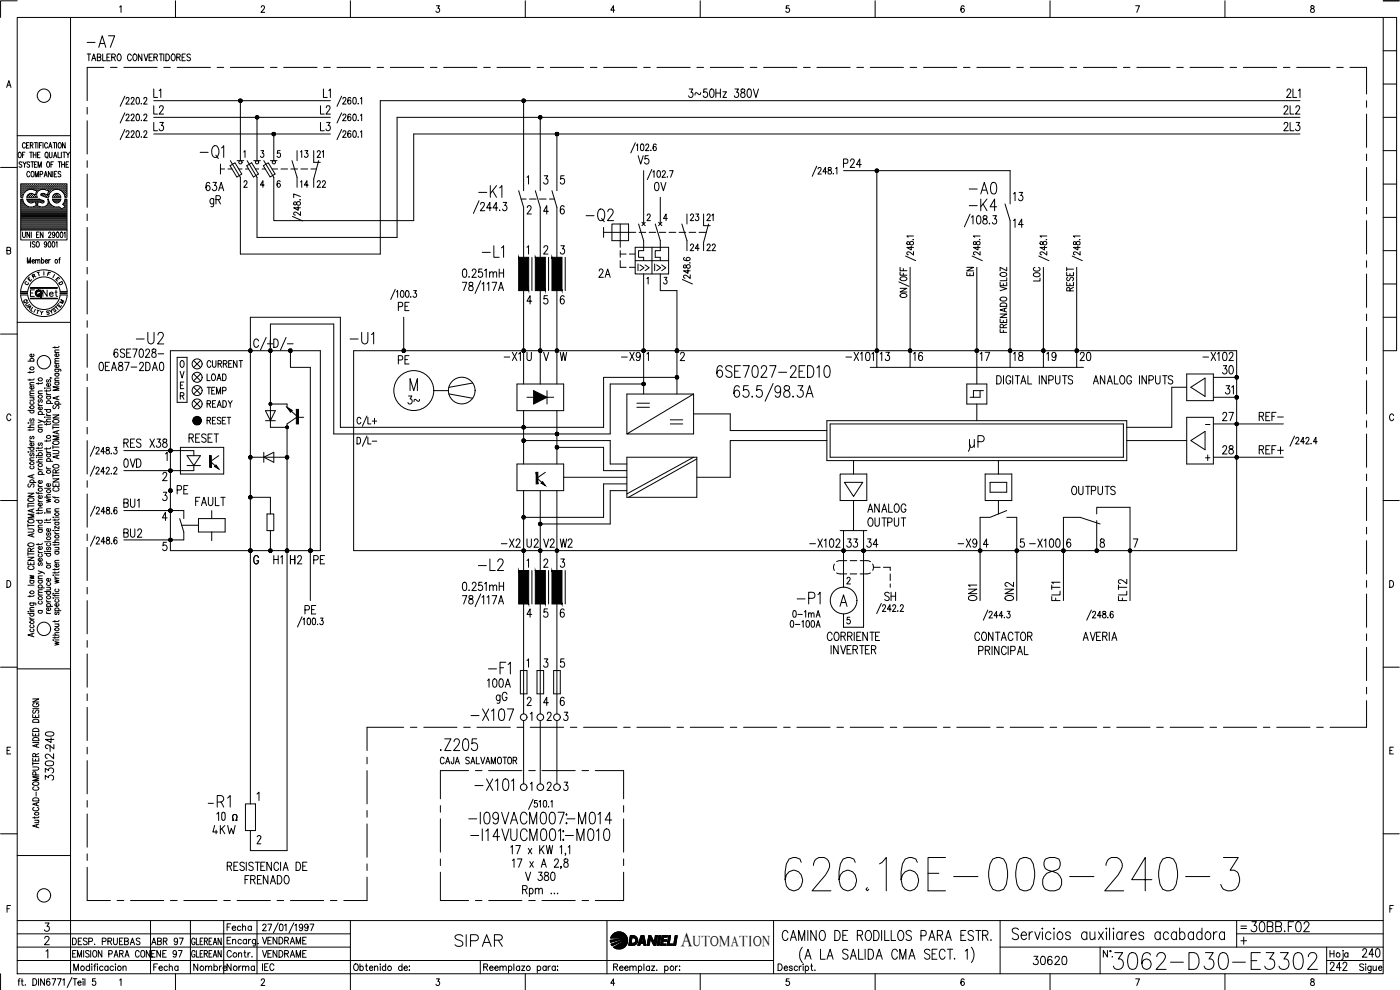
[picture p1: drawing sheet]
<svg xmlns="http://www.w3.org/2000/svg" width="420mm" height="297mm" viewBox="0 0 420 297" stroke-linecap="round" stroke-linejoin="round" font-family="sans-serif">
<defs><g id="words">
<text font-size="15" x="234.2" y="268.5">626.16E-008-240-3</text>
<text font-size="11.5" x="59.3" y="249.8">10</text>
<text font-size="8.8" x="333" y="292.1">3062-D30-E3302</text>
<g font-size="7.5">
<text x="58.9" y="48.7">-Q1</text>
<text x="174.6" y="67.7">-Q2</text>
<text x="74.8" y="106.2">C/+</text>
<text x="80.8" y="106.2">D/-</text>
</g>
<g font-size="7.1">
<text x="25" y="15.5">-A7</text>
<text x="142.5" y="60.3">-K1</text>
<text x="289.6" y="64.6">-K4</text>
<text x="143.6" y="78.3">-L1</text>
<text x="39.5" y="104.4">-U2</text>
<text x="103.7" y="104.4">-U1</text>
<text x="213.8" y="114.3">6SE7027-2ED10</text>
<text x="289.6" y="135.5">uP</text>
<text x="142.2" y="172.5">-L2</text>
<text x="238.1" y="182.4">-P1</text>
<text x="145.3" y="203.6">-F1</text>
<text x="140.1" y="217.3">-X107</text>
<text x="130.9" y="226.5">.Z205</text>
<text x="141.5" y="238.5">-X101</text>
<text x="61.4" y="243.4">-R1</text>
<text x="139.3" y="248.4">-I09VACM007-M014</text>
<text x="140.1" y="253.3">-I14VUCM001-M010</text>
<text x="135.5" y="285">SIPAR</text>
</g>
<g font-size="6.6">
<text x="289.6" y="59.3">-A0</text>
<text x="61.7" y="63.1">gR</text>
<text x="153.1" y="212.4" transform="rotate(-90 153.1 212.4)">gG</text>
<text x="374.3" y="280.8">30BB.F02</text>
</g>
<g font-size="6.2">
<text x="44.8" y="35.6">L2</text>
<text x="94.9" y="35.6">L2</text>
<text x="384.2" y="35.6">2L2</text>
<text x="365.8" y="113.6">30</text>
<text x="51.9" y="149.6">PE</text>
<text x="90.3" y="185.6">PE</text>
<text x="294.2" y="181.3" transform="rotate(-90 294.2 181.3)">ON1</text>
<text x="233.5" y="283.3">CAMINO DE RODILLOS PARA ESTR.</text>
<text x="407.5" y="288.6">240</text>
</g>
<text font-size="5.9" x="204.3" y="283.7">A</text>
<g font-size="5.7">
<text x="205.3" y="30.3">3~50Hz 380V</text>
<text x="44.8" y="40.6">L3</text>
<text x="94.9" y="40.6">L3</text>
<text x="384.2" y="40.6">2L3</text>
<text x="190.1" y="50.4">V5</text>
<text x="251.9" y="51.5">P24</text>
<text x="60.7" y="58.6">63A</text>
<text x="195.1" y="58.6">0V</text>
<text x="303" y="61.4">13</text>
<text x="303" y="69.5">14</text>
<text x="137.6" y="84.3">0.251mH</text>
<text x="178.5" y="84.3">2A</text>
<text x="118.2" y="94.5">PE</text>
<text x="28.6" y="112.5">0EA87-2DA0</text>
<text x="32.8" y="108.3">6SE7028-</text>
<text x="118.2" y="110.4">PE</text>
<text x="149.9" y="109.4">-X1</text>
<text x="185.2" y="109.4">-X9</text>
<text x="252.6" y="109.4">-X101</text>
<text x="262.8" y="109.4">13</text>
<text x="273" y="109.4">16</text>
<text x="292.8" y="109.4">17</text>
<text x="303" y="109.4">18</text>
<text x="312.9" y="109.4">19</text>
<text x="322.8" y="109.4">20</text>
<text x="359.8" y="109.4">-X102</text>
<text x="366.5" y="119.6">31</text>
<text x="121.4" y="122.4">3~</text>
<text x="365.8" y="127.4">27</text>
<text x="376.8" y="127.4">REF-</text>
<text x="36" y="135.5">RES</text>
<text x="43.7" y="135.5">X38</text>
<text x="55.4" y="134.1">RESET</text>
<text x="365.8" y="137.6">28</text>
<text x="376.8" y="137.6">REF+</text>
<text x="36" y="141.5">0VD</text>
<text x="320.3" y="149.6">OUTPUTS</text>
<text x="36" y="153.5">BU1</text>
<text x="259.3" y="154.9">ANALOG</text>
<text x="259.3" y="159.1">OUTPUT</text>
<text x="36" y="162.3">BU2</text>
<text x="149.2" y="165.5">-X2</text>
<text x="157" y="165.5">U2</text>
<text x="161.9" y="165.5">V2</text>
<text x="166.9" y="165.5">W2</text>
<text x="241.7" y="165.5">-X102</text>
<text x="252.9" y="165.5">33</text>
<text x="258.9" y="165.5">34</text>
<text x="286.5" y="165.5">-X9</text>
<text x="307.6" y="165.5">-X100</text>
<text x="80.8" y="170.4">H1</text>
<text x="86.1" y="170.4">H2</text>
<text x="92.8" y="170.4">PE</text>
<text x="137.6" y="178.5">0.251mH</text>
<text x="264.2" y="181.3">SH</text>
<text x="305.2" y="181.3" transform="rotate(-90 305.2 181.3)">ON2</text>
<text x="339" y="181.3" transform="rotate(-90 339 181.3)">FLT2</text>
<text x="291.4" y="193.3">CONTACTOR</text>
<text x="145" y="207.4">100A</text>
<text x="16.9" y="225.8" transform="rotate(-90 16.9 225.8)">240</text>
<text x="16.9" y="235.3" transform="rotate(-90 16.9 235.3)">3302-</text>
<text x="62.8" y="251.5">4KW</text>
<text x="72.3" y="266.3">FRENADO</text>
<text x="156.6" y="265.3">V 380</text>
<text x="309" y="290.7">30620</text>
<text x="397.9" y="292.5">242</text>
</g>
<g font-size="5.3">
<text x="49" y="30.3" transform="rotate(-90 49 30.3)">L1</text>
<text x="100.2" y="30.3" transform="rotate(-90 100.2 30.3)">L1</text>
<text x="88.9" y="57.5">14</text>
<text x="93.8" y="57.5">22</text>
<text x="206" y="67.4">23</text>
<text x="206" y="76.6">24</text>
<text x="211" y="76.6">22</text>
<text x="293.2" y="84" transform="rotate(-90 293.2 84)">EN</text>
<text x="11.6" y="90.3">Net</text>
<text x="61" y="119.6">TEMP</text>
<text x="61" y="123.5">READY</text>
<text x="56.8" y="292.5">Nombre</text>
<text x="67" y="292.5">Norma</text>
</g>
<g font-size="4.9">
<text x="88.9" y="48.3">13</text>
<text x="93.8" y="48.3">21</text>
<text x="214.8" y="67.4" transform="rotate(-90 214.8 67.4)">21</text>
<text x="312.9" y="85.4" transform="rotate(-90 312.9 85.4)">LOC</text>
<text x="61" y="115.4">LOAD</text>
<text x="236.7" y="186.3">0-1mA</text>
<text x="77.6" y="284.3">VENDRAME</text>
</g>
<g font-size="4.4">
<text x="7.1" y="85.7">E</text>
<text x="16.6" y="92.4">M</text>
<text x="207.9" y="283.7">UTOMATION</text>
</g>
<g font-size="4">
<text x="8.5" y="84.7">R</text>
<text x="6" y="92.1">Q</text>
<text x="6.3" y="93.1">U</text>
<text x="14.5" y="94.9">S</text>
<text x="15.9" y="93.5">E</text>
</g>
<g font-size="3.5">
<text x="7.1" y="93.8">A</text>
<text x="371.1" y="279.8">=</text>
</g>
<text font-size="2.6" x="360.5" y="128.8">-</text>
</g></defs>
<!-- layer: DCA_A3E2|CART -->
<g fill="none" stroke="#000" stroke-width=".3">
<path d="M5.2 5.2h409.9v287h-409.9zM5.2 .2h-5v5M21.2 5.2v287M35.9 2.1l.4-.4v2M52.7 .2v5M78.4 2.2l.3-.5h.4l.3 .4-.2 .7-.9 .9h1.2M105.2 .2v5M131 1.7h.9l-.5 .8a.59 .59 0 0 1 .5 .9 .59 .59 0 0 1-1-.1M157.6 .2v5M184.5 3h-1.2l.8-1.3v2M210.1 .2v5M236.8 1.7h-.8l-.1 .9a.63 .63 0 0 1 .9 0 .63 .63 0 0 1-.1 .9 .63 .63 0 0 1-.9-.2"/>
<path d="M262.6 .2v5M289.3 2l-.3-.3a1.12 1.12 0 0 0-.1 2 .56 .56 0 0 0 .6-.5 .56 .56 0 0 0-.5-.6 .56 .56 0 0 0-.6 .4M315.1 .2v5M340.8 1.7h1.2l-.8 2M367.6 .2v5M393.5 1.8v.6a.72 .72 0 0 1 .9 .4 .72 .72 0 0 1-.4 .9 .64 .64 0 0 1-.7-.7 .64 .64 0 0 1 .8-.5l.3-.3-.1-.4zM415.1 5.2h4v100h-4M415.1 .2h4.8M415.1 15.2h4M2 26.2l.7-2 .6 2M2.2 25.6h.8M415.1 35.2h4"/>
<path d="M415.1 25.2h4M.2 50.2h5M5.2 40.7h16M5.7 45.7h.1a.86 .86 0 0 1 .6 .8 .86 .86 0 0 1-.6 .8 1.09 1.09 0 0 1-.1-1.6zM6.3 57.1h.1M6.3 56.4h.1M6.3 55.8h.1M6.3 57.7h.1M6.3 58.3h.1M6.3 59h.1M6.3 59.9h.4M6.5 57.3h.1"/>
<path d="M6.5 56.7h.1M6.5 56.1h.1M6.5 55.4h.1M6.5 58h.1M6.5 58.6h.1M6.6 48.8l-.3-.3-.6 .3 .1 .4 .6 .3 .2 .5-.3 .2-.6-.2M6.6 55.4v.1M6.6 56v.2M6.6 56.6v.2M6.6 57.3v.1M6.6 57.9v.2M6.6 58.5v.2"/>
<path d="M6.7 46.5h.5M6.8 59.8h-.6v9.2h13.9v-9.2h-.6M6.8 57.1h.2M6.8 56.4h.2M6.8 55.8h.2M6.8 57.7h.2M6.8 58.3h.1M6.8 59.7l.3 1 .4 .6M6.9 48.5l.5 .8 .4-.8M6.9 55.7v.2M6.9 56.3v.2M6.9 57v.1"/>
<path d="M6.9 57.6v.2M6.9 58.2v.2M7.2 57.3h.1M7.2 56.7h.1M7.2 56.1h.1M7.2 55.4h.1M7.2 55.4v.1M7.2 56v.2M7.2 56.6v.2M7.2 57.3v.1M7.4 49.3v.9M7.5 57.1h.1"/>
<path d="M7.5 56.4h.1M7.5 55.8h.1M7.5 45.7h-.8v1.6M7.5 55.7v.2M7.5 56.3v.2M7.5 57v.1M7.5 57.6l-.7 1.6h-.6v-4.1h13.9v4.1h-.6l-.7-1.6M7.5 57.6a2.24 2.24 0 0 1 2.5-.6l1 .3-.4 1.1-.9-.3M7.6 43.2a.47 .47 0 0 0-.6-.4 .47 .47 0 0 0-.3 .6v.4a.47 .47 0 0 0 .3 .6 .47 .47 0 0 0 .6-.3M7.8 56.7h.1M7.8 56.1h.1M7.8 55.4h.1"/>
<path d="M7.8 55.4v.1M7.8 56v.2M7.8 56.6v.2M8 43.6h.4M8 59.2h3.2M8 59.8h3.8M8.1 59.7l.2 .7 .7 .5 1.6-.4 .3 1.2-.9 .3M8.1 57.1h.1M8.1 56.4h.2M8.1 55.8h.2M8.2 55.7v.2M8.2 56.3v.2"/>
<path d="M8.2 57h.1M8.2 59.9h3.7M8.2 59h.1M8.4 56.7h.2M8.4 56.1h.2M8.4 55.4h.2M8.4 58.6h.2M8.5 55.4v.1M8.5 56v.2M8.5 56.6v.2M8.5 58.5v.2M8.7 42.8h-.7v1.6h.7"/>
<path d="M8.7 56.4h.2M8.7 55.8h.2M8.7 59h.2M8.8 55.7v.2M8.8 56.3v.2M8.8 58.9v.1M8.9 48.8a.4 .4 0 0 0-.7-.2 .4 .4 0 0 0 .1 .7l.5 .2 .1 .5-.3 .2-.5-.2M8.9 45.7h.8M8.9 58.3l-.1 .1M8.9 51.8l-.3-.4a.86 .86 0 0 0-.6 .8 .86 .86 0 0 0 .6 .9l.3-.4M9.1 56.1h.1M9.1 55.4h.1"/>
<path d="M9.1 58.6h.1M9.1 43.6l.7-.1 .1-.5-.8-.2v1.6M9.1 56.6l.1 .1M9.1 55.4v.1M9.1 56v.2M9.1 58.5v.2M9.3 48.5h.8M9.3 45.7v1.6M9.4 56.4h.1M9.4 55.8h.1M9.4 58.3h.1M9.4 59h.1"/>
<path d="M9.4 55.7v.2M9.4 56.3v.2M9.4 58.2v.2M9.4 58.9v.1M9.5 43.6l.4 .8M9.5 51.5l.2-.1a.86 .86 0 0 1 .6 .8 .86 .86 0 0 1-.6 .9 1.2 1.2 0 0 1-.2-1.6zM9.7 58.1l-1 .1-.6 1M9.7 48.5v1.7M9.7 56.7h.1M9.7 56.1h.1M9.7 55.4h.1M9.7 58.6h.1"/>
<path d="M9.7 55.4v.1M9.7 56v.2M9.7 56.6v.2M9.7 58.5v.2M10 46.5h.8M10 45.7v1.6M10 56.4h.2M10 55.8h.2M10 59h.2M10.1 55.7v.2M10.1 56.3v.2M10.1 58.4h.1"/>
<path d="M10.1 58.9v.1M10.3 42.8h.8M10.3 49.3h.5M10.3 56.7h.2M10.3 56.1h.2M10.3 55.4h.2M10.3 58.6h.2M10.4 55.4v.1M10.4 56v.2M10.4 56.6v.2M10.4 58.5v.2M10.6 53.1v-1.7l.4 1.7 .5-1.7v1.7"/>
<path d="M10.6 57.1h.2M10.6 56.4h.2M10.6 55.8h.2M10.6 59h.2M10.7 55.7v.2M10.7 56.3v.2M10.7 57v.1M10.7 58.9v.1M10.8 42.8v1.6M10.8 58.3h.1M10.8 45.7v1.6M11 56.7h.1"/>
<path d="M11 56.1h.1M11 55.4h.1M11 55.4v.1M11 56v.2M11 56.6v.2M11 57.3h.1M11.1 48.5h-.8v1.7h.8M11.3 46.5h.4M11.3 57.1h.1M11.3 56.4h.1M11.3 55.8h.1M11.3 55.7v.2"/>
<path d="M11.3 56.3v.2M11.3 57v.1M11.4 42.8v1.6M11.4 50.2v-1.7l.5 1.7 .5-1.7v1.7M11.6 56.7h.1M11.6 56.1h.1M11.6 55.4h.1M11.6 55.4v.1M11.6 56v.2M11.6 56.6v.2M11.8 59.7l.2 .1M11.9 43.6h.4"/>
<path d="M11.9 56.4h.2M11.9 55.8h.2M12 57a1.53 1.53 0 0 0-.8 2.2M12 57l1.2-.2 1.4 .5-.4 1.1-.9-.3M12 59.8l1.1 .4 .1 .5-.3 .2M12 55.7v.2M12 56.3v.2M12 45.7h-.7v1.6h.7M12 52.3l.8-.2-.1-.6-.7-.1v1.7M12.2 56.7h.2M12.2 56.1h.2M12.2 55.4h.2"/>
<path d="M12.3 55.4v.1M12.3 56v.2M12.3 56.6v.2M12.5 56.4h.2M12.5 55.8h.2M12.5 58.3h.2M12.6 42.8h-.7v1.6M12.6 55.7v.2M12.6 56.3v.2M12.6 58.2v.2M12.9 56.1h.1M12.9 55.4h.1"/>
<path d="M12.9 58.6h.1M12.9 42.8v1.6M12.9 55.4v.1M12.9 56v.2M12.9 56.6l.1 .1M12.9 58.5v.2M13.2 56.4h.1M13.2 55.8h.1M13.2 58.3h.1M13.3 53.1l.4-1.7 .5 1.7M13.3 55.7v.2M13.3 56.3v.2"/>
<path d="M13.3 58.2v.2M13.3 58.1l-1 .1M13.4 52.5h.6M13.5 56.7h.1M13.5 56.1h.1M13.5 55.4h.1M13.5 58.6h.1M13.5 55.4v.1M13.5 56v.2M13.5 56.6v.2M13.5 58.5v.2M13.8 45.7a.86 .86 0 0 1 .7 .8 .86 .86 0 0 1-.7 .8 1.14 1.14 0 0 1 0-1.6z"/>
<path d="M13.8 56.4h.2M13.8 55.8h.2M13.8 59h.2M13.9 55.7v.2M13.9 56.3v.2M13.9 58.9v.1M14.1 47l.3 .5M14.1 56.7h.2M14.1 56.1h.2M14.1 55.4h.2M14.1 58.6h.2M14.2 55.4v.1"/>
<path d="M14.2 56v.2M14.2 56.6v.2M14.2 58.5v.2M14.2 48.6l.2-.1a.88 .88 0 0 1 .5 .9 .88 .88 0 0 1-.5 .8 1.09 1.09 0 0 1-.2-1.6zM14.3 43.2l-.3-.4a.86 .86 0 0 0-.6 .8 .86 .86 0 0 0 .6 .8l.3-.3M14.3 59.8h.2M14.3 59.7a1.59 1.59 0 0 1-1.3 2.4M14.4 59h.1M14.4 57.1h.2M14.4 56.4h.2M14.4 55.8h.2M14.4 58.3h.2"/>
<path d="M14.5 55.7v.2M14.5 56.3v.2M14.5 57v.1M14.5 58.2v.2M14.5 59.7a2.77 2.77 0 0 0 3.4 2.5l.6 .5 1-.6M14.6 57.7h.1M14.6 44.4l.5-1.6 .5 1.6M14.8 57.3h.1M14.8 56.7h.1M14.8 56.1h.1M14.8 55.4h.1M14.8 58h.1"/>
<path d="M14.8 45.7l.1 1.4 .3 .2 .4-.2v-1.4M14.8 43.9h.6M14.8 55.4v.1M14.8 56v.2M14.8 56.6v.2M14.8 57.3v.1M14.8 57.9h.1M15.1 57.1h.1M15.1 56.4h.1M15.1 55.8h.1M15.2 55.7v.2M15.2 56.3v.2"/>
<path d="M15.2 57v.1M15.2 57.6l-.7 1.6h-.7l-1.4-.5-.1-.5M15.3 49.3h.4M15.4 51.4v1.7l-.9-1.7v1.7M15.4 56.7h.1M15.4 56.1h.1M15.4 55.4h.1M15.5 55.4v.1M15.5 56v.2M15.5 56.6v.2M15.7 56.4h.2M15.7 55.8h.2"/>
<path d="M15.7 59.8h2.5M15.8 59.7a1.23 1.23 0 0 0 .8 1.1 1.23 1.23 0 0 0 1.3-.3M15.8 57l-.1 .1M15.8 55.7v.2M15.8 56.3v.2M15.8 51.4v1.7M15.9 59.9h2.2M15.9 42.8h.9M16 48.5h-.7v1.7M16 56.7h.2M16 56.1h.2M16 55.4h.2"/>
<path d="M16.1 47.3l.5-1.6 .5 1.6M16.1 55.4v.1M16.1 56v.2M16.1 56.6v.2M16.1 58.6v.1M16.1 58.6h.1M16.3 46.8h.5M16.3 52.2h.5M16.3 42.8v1.6M16.3 56.4h.2M16.3 55.8h.2M16.3 59h.2"/>
<path d="M16.4 55.7v.2M16.4 56.3v.2M16.4 58.9v.1M16.5 58.3l-.1 .1M16.7 56.7h.1M16.7 56.1h.1M16.7 55.4h.1M16.7 58.6h.1M16.7 55.4v.1M16.7 56v.2M16.7 56.6v.2M16.7 58.5v.2"/>
<path d="M17 42.8v1.6M17 56.4h.1M17 55.8h.1M17 58.3h.1M17 59h.1M17.1 51.4h-.8v1.7h.8M17.1 55.7v.2M17.1 56.3v.2M17.1 58.2v.2M17.1 58.9v.1M17.3 56.1h.1M17.3 55.4h.1"/>
<path d="M17.3 58.6h.1M17.4 56.6v.1M17.4 55.4v.1M17.4 56v.2M17.4 58.5v.2M17.4 45.7v1.6h.7M17.4 48.5h.9M17.6 56.4h.2M17.6 55.8h.2M17.6 59h.2M17.7 42.9l.1-.1a.86 .86 0 0 1 .6 .8 .86 .86 0 0 1-.6 .8 1.09 1.09 0 0 1-.1-1.5zM17.7 55.7v.2"/>
<path d="M17.7 56.3v.2M17.7 58.9v.1M17.9 48.5v1.7M17.9 58.4l.4 .8h-2.6a1.26 1.26 0 0 1 .9-1.1 1.26 1.26 0 0 1 1.3 .3M17.9 56.7h.2M17.9 56.1h.2M17.9 55.4h.2M18 57l.8 .6M18 55.4v.1M18 56v.2M18 56.6v.2M18 57a2.42 2.42 0 0 0-2.7 .6"/>
<path d="M18.2 51.7a.41 .41 0 0 0-.6-.3 .41 .41 0 0 0 .1 .7l.4 .3a.43 .43 0 0 1 0 .6 .43 .43 0 0 1-.7-.1M18.2 57.1h.2M18.2 56.4h.2M18.2 55.8h.2M18.3 59.7l-.4 .8M18.3 55.7v.2M18.3 56.3v.2M18.3 57v.1M18.4 45.7v1.6M18.5 49.3h.8M18.5 48.5v1.7M18.6 56.7h.1"/>
<path d="M18.6 56.1h.1M18.6 55.4h.1M18.6 55.4v.1M18.6 56v.2M18.6 56.6v.2M18.6 57.3h.1M18.7 57.3h.1M18.9 45.7h.8M18.9 57.1h.1M18.9 56.4h.1M18.9 55.8h.1M19 57.6v.1"/>
<path d="M19 55.7v.2M19 56.3v.2M19 57v.1M19.2 57.3h.1M19.2 56.7h.1M19.2 56.1h.1M19.2 55.4h.1M19.2 58h.1M19.3 45.7v1.6M19.3 55.4v.1M19.3 56v.2M19.3 56.6v.2"/>
<path d="M19.3 57.3v.1M19.3 57.9v.2M19.3 48.5v1.7M19.5 59.7l-.2 .8-.5 .8M19.5 57.1h.2M19.5 56.4h.2M19.5 55.8h.2M19.5 57.7h.2M19.5 58.3h.2M19.6 42.8v1.6l-.8-1.6v1.6M19.6 59h.1M19.6 59.9h.4"/>
<path d="M19.6 55.7v.2M19.6 56.3v.2M19.6 57v.1M19.6 57.6v.2M19.6 58.2v.2M19.6 58.9v.1M19.8 49.3h.5M19.9 57.3h.1M19.9 56.7h.1M19.9 56.1h.1M19.9 55.4h.1M19.9 58h.1"/>
<path d="M19.9 58.6h.1M19.9 55.4v.1M19.9 56v.2M19.9 56.6v.2M19.9 57.3v.1M19.9 57.9v.2M19.9 58.5v.2M19.9 45.7l.5 .8 .5-.8M20.4 46.5v.8M20.6 48.5h-.8v1.7h.8M415.1 55.2h4M415.1 45.2h4"/>
<path d="M2.1 75.2l.9-.1 .1-.7-1-.2v2l1-.2 .1-.4-.4-.4M6.2 69v3h13.9v-3M6.3 64.7h13.7M6.3 64.3h13.7M6.3 64h13.7M6.3 63.7h13.7M6.3 63.4h13.7M6.3 63.1h13.7M6.3 62.8h12.1M6.3 62.4h11.7M6.3 62.1h2.3M6.3 61.8h1.6"/>
<path d="M6.3 61.5h1.2M6.3 61.2h.9M6.3 60.9h.7M6.3 60.5h.6M6.3 60.2h.5M6.3 65h13.7M6.3 65.3h13.7M6.3 65.6h13.7M6.3 65.9h13.7M6.3 66.2h13.7M6.3 66.6h13.7M6.3 66.9h13.7"/>
<path d="M6.3 67.2h13.7M6.3 67.5h13.7M6.3 67.8h13.7M6.3 68.1h13.7M6.3 68.5h13.7M6.3 68.8h13.7M6.8 69.6v1.2l.4 .5 .4-.5v-1.2M7.5 61.3a2.42 2.42 0 0 0 2.6 .7M8.2 79v-1.7l.5 1.7 .4-1.7v1.7M8.3 60.2h4.5M8.6 60.5h1.7M8.9 69.6v1.7l-.8-1.7v1.7"/>
<path d="M9.2 72.5v1.7M9.4 69.6v1.7M9.6 78.3h.7l-.1-.3a.48 .48 0 0 0-.6 .4 .48 .48 0 0 0 .6 .5l.1-.2M10 62.1h2.1M10.5 72.8a.41 .41 0 0 0-.7-.3 .41 .41 0 0 0 .1 .7l.5 .3a.42 .42 0 0 1-.1 .6 .42 .42 0 0 1-.6-.2M10.7 78.2l.3-.3 .3 .1v1M10.7 77.9v1.1M10.7 60.5h.7M10.8 60.9h.5M10.9 61.2h.3M10.9 61.8h.3M10.9 61.5h.3"/>
<path d="M11 70.4h.4M11.1 72.6l.1-.1a.86 .86 0 0 1 .6 .8 .86 .86 0 0 1-.6 .9 1.07 1.07 0 0 1-.1-1.6zM11.3 78.2l.3-.3 .3 .1 .1 1M11.7 69.6h-.7v1.7h.7M11.9 60.5h1.2M12.4 78.1l.2-.1a.48 .48 0 0 1 .6 .4 .48 .48 0 0 1-.6 .5l-.2-.2M12.4 77.3v1.7M12.9 60.9l-1.4-.4-.3 1.2 1.8 .4M12.9 69.6v1.7l-.8-1.7v1.7M13.5 62.1h2.8M13.5 78.3h.8l-.2-.3a.48 .48 0 0 0-.6 .4 .48 .48 0 0 0 .6 .5l.2-.2M14 61.8h1.6"/>
<path d="M14.1 73.1l-.3 .4a.46 .46 0 0 1-.6-.5 .46 .46 0 0 1 .6-.4l.3 .5-.1 .8-.3 .3-.4-.3M14.3 61.5h.9M14.4 61.2h.5M14.5 60.9h.2M14.6 70a.38 .38 0 0 1 .5-.4 .38 .38 0 0 1 .1 .7l-.7 1h.8M14.6 60.5h.1M14.6 72.6a.81 .81 0 0 1 .8 .6 .81 .81 0 0 1-.5 1l-.3-.1-.2-.6zM14.6 77.9v1.1M15.1 77.9l-.5 .4M15.8 72.6a.81 .81 0 0 1 .8 .6 .81 .81 0 0 1-.5 1l-.3-.1-.2-.6zM16 60.2h2M16.3 60.5h1.4"/>
<path d="M16.5 70.2l-.2 .4a.45 .45 0 0 1-.6-.4 .45 .45 0 0 1 .6-.5l.2 .5-.1 .8-.3 .3-.4-.2M16.8 72.8l.3-.3v1.7M17.1 69.7a.82 .82 0 0 1 .7 .7 .82 .82 0 0 1-.4 .9l-.3-.1-.3-.6zM17.6 77.9h.4M18.1 77.3l-.3 .3v1.4M18.2 69.7a.81 .81 0 0 1 .8 .7 .81 .81 0 0 1-.5 .9l-.3-.1-.2-.6zM18.5 62.8h1.5M18.8 61.3l.8 .7M19 61.2h1M19.1 61.5h.9M19.1 62.4h.9M19.2 70l.3-.4v1.7"/>
<path d="M19.3 60.9h.7M19.4 60.5h.6M19.4 61.8h.6M19.5 60.2h.5M19.7 62.1h.3M415.1 75.2h4M415.1 65.2h4M5.2 96.7h16M6.2 87.4l2.1 .1a4.9 4.9 0 0 1 4.9-4.4 4.9 4.9 0 0 1 4.8 4.4M6.2 87.5a7 7 0 0 1 7-6.5 7 7 0 0 1 7 6.5M6.2 88.5a7 7 0 0 0 7 6.5 7 7 0 0 0 7-6.5M8.3 88.5a4.9 4.9 0 0 0 4.9 4.4 4.9 4.9 0 0 0 4.8-4.4"/>
<path d="M9.1 86.3h8.1v.2h-8.1M9.1 89.5h8.1v.1h-8.1zM9.2 86.4h7.9M9.2 89.6h7.9M10.3 87h-1.2v1.9M11.1 93l.7 .2M12.1 93.3l.4 .6 .4-.5M12.5 93.9l-.1 .5M13.2 81.5v1M14.4 82.1l.4 .1M15.2 81.8l-.7-.2-.3 1.1M16.4 82.4l-.5 .9"/>
<path d="M17.1 83.5l.3 .3M17.9 83.6l-.4-.4-.7 .7 .4 .5M415.1 95.2h4M415.1 85.2h4M.2 100.2h5M8.4 108.4h1.8M9 111.4v.6M9 113.7v.5M9 119.3h1.2M9 118.8h1.2M9 115.5h1.2M9.2 108.4l-.1-.2a.55 .55 0 0 1 .5-.6 .55 .55 0 0 1 .5 .6l-.2 .2"/>
<path d="M9.9 119.3l.3 .4-.1 .3-1.1 .1M9.9 115.9l.2 .2a.53 .53 0 0 1-.5 .6 .53 .53 0 0 1-.5-.7l.4-.1v.8M9.9 106.2l.2 .2a.53 .53 0 0 1-.5 .7 .53 .53 0 0 1-.5-.8l.4-.1v.9M10.2 118.1h-1.1l-.1 .3 .3 .4M10.2 117.3h-1.1l-.1 .4 .3 .4M10.2 114.8h-1.1l-.1 .4 .3 .3M10.2 113.7l-.1 .2-1.7 .1M10.2 111.4l-.3 .3h-1.5M11.5 114.8v.5M11.5 118.1h1.2M11.7 119.9l-.2 .3 .2 .5 .5-.7h.4l.1 .4-.3 .3M12.7 117.3l-1.1 .1-.1 .3 .3 .4"/>
<path d="M12.7 114.8l-.1 .2-1.7 .1M13.4 116.4h.1zM14 117.8l.1 .4 .4 .2M14 117v.5M14 118.9h1.2M14 118.4h1.2M14 116.4h1.2M14.2 118.9l-.1 .1a.56 .56 0 0 0 .5 .8 .56 .56 0 0 0 .5-.8l-.2-.1M14.2 113.9l-.2 .3 .1 .4h.3l.3-.6 .2-.1 .3 .3-.3 .5M14.9 115.1l.2 .1a.53 .53 0 0 1-.5 .7 .53 .53 0 0 1-.5-.7l.4-.1v.8M15.1 113.4l.4 .1M15.2 116.9l-.3 .4h-1.5"/>
<path d="M16.5 110.8h1.6l.1 .6M16.5 104v.5M16.5 114.7h1.2M16.5 114.2h1.2M16.5 112.1h1.2M16.5 109h1.2M16.5 105.8h1.2M16.8 114.7l-.2 .1a.56 .56 0 0 0 .5 .7 .56 .56 0 0 0 .5-.7l-.2-.1M16.8 112.1l-.2 .1a.55 .55 0 0 0 .5 .7 .55 .55 0 0 0 .5-.7l-.2-.1M16.8 110.8l-.2 .1a.55 .55 0 0 0 .5 .7 .55 .55 0 0 0 .5-.7l-.2-.1M17.1 119.1v.6M17.4 109.5l.2 .1a.53 .53 0 0 1-.5 .7 .53 .53 0 0 1-.5-.8h.4v.8"/>
<path d="M17.4 106.2l.2 .1a.53 .53 0 0 1-.5 .7 .53 .53 0 0 1-.5-.8h.4v.8M17.7 118.9l-1.8 .5 1.8 .6M17.7 116.1h-1.8l1.8 .5-1.8 .5h1.8M17.7 113.4l-1.1 .1-.1 .4 .3 .3M17.7 108.3l-1.1 .1-.1 .3 .3 .3M17.7 107.6h-1.1l-.1 .3 .3 .4M17.7 105l-1.1 .1-.1 .3 .3 .4M17.7 103.9l-.3 .4h-1.5M3.3 124.7a.63 .63 0 0 0-.8-.5 .63 .63 0 0 0-.5 .8v.5a.63 .63 0 0 0 .5 .7 .63 .63 0 0 0 .8-.5M8.4 135.6h.2zM8.4 128.3h1.8M8.4 134.3h1.8"/>
<path d="M8.4 123.1h1.8M8.5 126.9h.1M9 132l.1 .4 .4 .2M9 128.7v.5M9 138.1h1.2M9 135.6h1.2M9 132.6h1.2M9 126.9h1.2M9.2 139.9l-.1 .1a.55 .55 0 0 0 .5 .7 .55 .55 0 0 0 .5-.7l-.2-.1M9.2 136.1l-.2 .2 .1 .5h.3l.3-.7h.2l.3 .2-.3 .5M9.2 134.3l-.1 .1a.55 .55 0 0 0 .5 .7 .55 .55 0 0 0 .5-.7l-.2-.1M9.2 130.9l-.2 .3 .2 .5 .5-.7h.4l.1 .4-.3 .3"/>
<path d="M9.2 125.6l-.2 .3 .1 .5h.3l.3-.7 .2-.1 .3 .3-.3 .5M9.2 123.1l-.1 .2a.55 .55 0 0 0 .5 .6 .55 .55 0 0 0 .5-.6l-.2-.2M9.2 120.5l-.1 .1a.55 .55 0 0 0 .5 .7 .55 .55 0 0 0 .5-.7l-.2-.1M9.9 133l.2 .1a.53 .53 0 0 1-.5 .7 .53 .53 0 0 1-.5-.8h.4v.8M10.2 137.4h-1.1l-.1 .4 .3 .3M10.2 128.7l-.3 .3h-1.5M10.2 127.5l-1.1 .1-.1 .3 .3 .4M10.9 137.2h.1zM10.9 135.2h.1zM10.9 138.6h1.8M10.9 136.7h1.8M11.5 126l1.2 .4-1.2 .4"/>
<path d="M11.5 121.1l.1 .3 .4 .3M11.5 134.2v.5M11.5 137.2h1.2M11.5 135.2h1.2M11.5 128.8h1.2M11.5 128.3h1.2M11.5 124.4h1.8M11.5 121.7h1.2M11.7 136.7l-.1-.2a.54 .54 0 0 1 .6-.7 .54 .54 0 0 1 .2 .9M11.7 132.9l-.2 .3 .1 .4h.3l.3-.6 .2-.1 .3 .3-.3 .5M11.7 128.8l-.1 .1a.54 .54 0 0 0 .5 .8 .54 .54 0 0 0 .3-.9M11.7 124.4l-.1-.2a.54 .54 0 0 1 .6-.7 .54 .54 0 0 1 .2 .9"/>
<path d="M12.4 122.1l.2 .1a.54 .54 0 0 1-.5 .8 .54 .54 0 0 1-.5-.8l.4-.1v.9M12.7 137.8l-1.1 .1-.1 .4 .3 .3M12.7 134.1l-.3 .4h-1.5M12.7 127.5l-1.1 .1-.1 .3 .3 .4M12.7 126.4l.5 .2 .1 .3M13.4 125.2h.1zM13.4 126.6h1.8M13.4 122.9h1.8M14 135.2l.2 .5h.3M14 124.1l.1 .3 .4 .3M14 127v.5M14 132v.5"/>
<path d="M14 134.4v.5M14 138.4h1.8M14 136.3h1.2M14 135.7h1.2M14 125.2h1.2M14 124.7h1.2M14 121.1h1.8M14.2 138.4l-.1-.1a.56 .56 0 0 1 .5-.7 .56 .56 0 0 1 .5 .7l-.2 .1M14.2 136.3l-.1 .1a.56 .56 0 0 0 .5 .7 .56 .56 0 0 0 .5-.7l-.2-.1M14.2 122.9l-.1 .1a.52 .52 0 0 0 .5 .7 .52 .52 0 0 0 .3-.8M14.2 121.1l-.1-.2a.56 .56 0 0 1 .5-.7 .56 .56 0 0 1 .5 .7l-.2 .2M15.2 134.3l-.3 .3h-1.5"/>
<path d="M15.2 132l-.3 .3h-1.5M15.2 127l-.3 .3h-1.5M15.2 125.8h-1.1l-.1 .4 .4 .4M15.9 135.2h1.3l.5 .4-.3 .5h-1.5M15.9 124.5h1.8l-1.8 .9h1.8M15.9 127.8v.9M15.9 133.7v.9M15.9 134.1h1.8M15.9 128.3h1.8M15.9 127.5h1.8M16 139.6a.9 .9 0 0 1 1-.3 .9 .9 0 0 1 .6 .9 .9 .9 0 0 1-1 .4 .9 .9 0 0 1-.6-1zM16 132.6a.9 .9 0 0 1 1-.4 .9 .9 0 0 1 .6 .9 .9 .9 0 0 1-1 .4 .9 .9 0 0 1-.6-.9z"/>
<path d="M16 126.1a.9 .9 0 0 1 1-.3 .9 .9 0 0 1 .6 .9 1.05 1.05 0 0 1-1.7-.4zM16.1 121.7l-.2 .3 .2 .6 .5-.1 .6-.8 .5 .3-.3 .6M16.5 121.3h1.8M16.8 121.3l-.2-.2a.52 .52 0 0 1 .5-.7 .52 .52 0 0 1 .3 .9M17.1 129.4v.6M17.1 136.8v.6M17.7 136.6l-1.8 .5 1.8 .6M17.7 130.8h-1.8l1.8 .5-1.8 .6h1.8M17.7 129.1l-1.8 .6 1.8 .5M418.3 124.7a.63 .63 0 0 0-.8-.5 .63 .63 0 0 0-.5 .8v.5a.63 .63 0 0 0 .5 .7 .63 .63 0 0 0 .8-.5M.2 150.2h5M8.4 158.7h1.3l.5 .4-.1 .4-.4 .2h-1.3"/>
<path d="M8.4 148h1.8l-1.8 1h1.8M8.4 151.3v1M8.4 157.2v.9M8.4 157.7h1.8M8.4 151.8h1.8M8.4 151h1.8M8.5 156.1a.9 .9 0 0 1 1-.3 .9 .9 0 0 1 .6 .9 1.05 1.05 0 0 1-1.7-.5zM8.5 149.6a.9 .9 0 0 1 1-.3 .9 .9 0 0 1 .6 .9 .9 .9 0 0 1-1 .3 .9 .9 0 0 1-.6-.9zM8.6 145.2l-.2 .3 .2 .7 .5-.2 .3-.7 .5-.1 .3 .3-.3 .7M9 144.8h1.8M9.2 144.8l-.1-.2a.55 .55 0 0 1 .5-.6 .55 .55 0 0 1 .5 .6l-.2 .2M9.6 142.6v.7"/>
<path d="M9.6 152.9v.7M10.2 154.3h-1.8l1.8 .5-1.8 .6h1.8M10.2 152.7l-1.8 .5 1.8 .6M10.2 142.4l-1.8 .5 1.8 .6M10.9 147.7l.3 .3h1.5M10.9 156.1h1.8M10.9 153.2h1.8M11.5 149.9l.1 .4 .4 .2M11.5 145.4l.1 .4 .4 .2M11.5 140.4l.1 .3 .4 .3M11.5 147.7v.5M11.5 153.7v.5"/>
<path d="M11.5 158.9h1.2M11.5 158.4h1.2M11.5 150.5h1.2M11.5 146h1.2M11.5 142.4h1.8M11.5 141h1.2M11.7 158.9l-.1 .1a.56 .56 0 0 0 .5 .8 .56 .56 0 0 0 .5-.8l-.2-.1M11.7 156.1l-.1 .2a.54 .54 0 0 0 .6 .7 .54 .54 0 0 0 .2-.9M11.7 142.4l-.1-.2a.54 .54 0 0 1 .5-.8 .54 .54 0 0 1 .3 1M12.4 150.9l.2 .2a.55 .55 0 0 1-.5 .7 .55 .55 0 0 1-.5-.8l.4-.1v.9M12.4 148.7a.54 .54 0 0 1 .1 .8 .54 .54 0 0 1-.8 0l-.2-.5 .5-.3v.8M12.4 144.2l.2 .1a.55 .55 0 0 1-.5 .8 .55 .55 0 0 1-.5-.8l.4-.1v.9"/>
<path d="M12.7 157.6h-1.1l-.1 .4 .3 .4M12.7 153.7l-.1 .3h-1.7M12.7 152.4l-1.1 .1-.1 .4 .3 .3M13.4 156.8h.1zM13.4 153.9h.1zM13.4 149.2h1.8M13.4 146.5h1.8M14 149.6l1.2 .3-1.2 .3 1.2 .2-1.2 .3M14 140.1l.2 .5 .3 .1M14 156.8h1.2M14 155.8v.5M14 153.9h1.2"/>
<path d="M14 153.4h1.2M14 140.7h1.2M14.2 159.9l-.2 .2 .2 .5 .5-.7h.4l.1 .4-.3 .3M14.9 158.6l.2 .1a.54 .54 0 0 1-.5 .8 .54 .54 0 0 1-.5-.8l.4-.1v.9M14.9 145.1l.2 .1a.53 .53 0 0 1-.5 .8 .53 .53 0 0 1-.5-.8l.4-.1v.9M15.2 155.7l-.3 .4h-1.5M15.2 152.6l-1.1 .1-.1 .4 .4 .3M15.2 148.4l-1.1 .1-.1 .3 .4 .4M15.9 159.2h.1zM15.9 155.2h.1zM15.9 149l.3 .3h1.5M15.9 145.1v.9h1.8v-.9"/>
<path d="M15.9 143.7h1.8l-1.8 .9h1.8M15.9 142.6h1.8M15.9 142.2v.9M16.3 146.3a.54 .54 0 0 0-.4 .7 .54 .54 0 0 0 .7 .4h.4a.54 .54 0 0 0 .7-.4 .54 .54 0 0 0-.4-.7M16.5 159.6l.1 .3 .4 .2M16.5 153.4h1.2M16.5 149v.5M16.5 155.7v.5M16.5 159.2h1.2M16.5 156.7h1.2M16.5 155.2h1.2M16.8 156.7l-.2 .1a.55 .55 0 0 0 .5 .7 .55 .55 0 0 0 .5-.7l-.2-.1"/>
<path d="M16.8 141.9l-.2-.8-.6-.1-.1 .9h1.8M16.8 145.4v.6M17.7 157.9v.8l-1.2-.8v.8M17.7 155.7l-.3 .3h-1.5M17.7 152.6l-1.1 .1-.1 .4 .3 .3M17.7 140.9l-.9 .5M415.1 150.2h4.8M2.1 174.2a1.03 1.03 0 0 1 1.1 1 1.03 1.03 0 0 1-1.1 1zM8.4 168.6v.8h1.8v-.8M8.4 167.2h1.8l-1.8 1h1.8M8.4 175.6h1.8M8.4 166.2h1.8"/>
<path d="M8.4 165.7v1M8.5 163.1a1.05 1.05 0 0 1 1.7 .5 1.01 1.01 0 0 1-1 .4 1.01 1.01 0 0 1-.8-.7zM8.8 169.9a.53 .53 0 0 0-.4 .6 .53 .53 0 0 0 .7 .4h.4a.53 .53 0 0 0 .7-.4 .53 .53 0 0 0-.4-.6M9 172.6l1.2 .3-1.2 .3 1.2 .2-1.2 .3M9 178.6v.5M9 174.2h1.2M9.2 174.2l-.1 .1a.56 .56 0 0 0 .5 .7 .56 .56 0 0 0 .5-.7l-.2-.1M9.2 165.4l-.1-.8h-.6l-.1 .8h1.8M9.2 168.9v.5M9.6 160.3v.7M10.2 178.6l-.3 .3h-1.5M10.2 160.1l-1.8 .5 1.8 .5"/>
<path d="M10.2 164.5l-1 .5M11.5 171.3l1.2 .4-1.2 .5M11.5 165.2l.1 .4 .4 .2M11.5 178.5h1.2M11.5 176.4h1.8M11.5 174.1h1.2M11.5 173.6h1.2M11.5 165.8h1.2M11.5 163.1v.5M11.7 176.4l-.1-.2a.54 .54 0 0 1 .6-.7 .54 .54 0 0 1 .2 .9M11.7 174.1l-.1 .2a.54 .54 0 0 0 .6 .7 .54 .54 0 0 0 .2-.9M11.7 168.9l-.2 .2 .1 .5h.3l.3-.7h.2l.3 .2-.3 .6"/>
<path d="M11.7 166.2l-.1 .2a.54 .54 0 0 0 .6 .7 .54 .54 0 0 0 .2-.9M12.4 167.5l.2 .2a.54 .54 0 0 1-.5 .7 .54 .54 0 0 1-.5-.8l.4-.1v.9M12.4 164l.2 .1a.55 .55 0 0 1-.5 .8 .55 .55 0 0 1-.5-.8l.4-.1v.9M12.7 177.7l-1.1 .1-.1 .4 .3 .3M12.7 176.9l-1.1 .1-.1 .4 .3 .3M12.7 172.8l-1.1 .1-.1 .4 .3 .3M12.7 171.7l.6 .3v.2M12.7 163l-.3 .4h-1.5M13.4 165.5h.1zM13.4 177.5h1.8M13.4 166.1h1.8M13.4 162.5h1.8"/>
<path d="M14 168.6l.1 .3 .4 .2M14 176.2h1.2M14 169.1h1.2M14 165.5h1.2M14.2 177.5l-.1 .2a.52 .52 0 0 0 .5 .6 .52 .52 0 0 0 .3-.8M14.2 174.8l-.1 .2a.55 .55 0 0 0 .5 .7 .55 .55 0 0 0 .5-.7l-.2-.2M14.2 166.1l-.1 .1a.56 .56 0 0 0 .5 .7 .56 .56 0 0 0 .5-.7l-.2-.1M14.2 164.2l-.2 .3 .2 .5 .5-.7h.4l.1 .4-.3 .3M14.2 163l-.1 .1a.56 .56 0 0 0 .5 .7 .56 .56 0 0 0 .5-.7l-.2-.1M14.9 176.2l.3 .4-.1 .3-1.1 .1M14.9 173.6a.54 .54 0 0 1 .1 .7 .54 .54 0 0 1-.8 .1l-.2-.6 .5-.2v.8M15.9 178.4l.3 .3h1.5"/>
<path d="M15.9 178h.1zM15.9 172.5h.1zM15.9 162.8h1.8M16 179.3v.2zM16.5 173.9l1.2 .3-1.2 .2 1.2 .3-1.2 .3M16.5 173l.1 .3 .4 .2M16.5 165.5h1.2M16.5 163.2v.5M16.5 170.6v.5M16.5 171.6v.5M16.5 178.4v.5M16.5 179.4h1.2"/>
<path d="M16.5 178h1.2M16.5 173.5h1.2M16.5 172.5h1.2M16.5 168.9h1.2M16.5 164.2h1.2M16.5 160.1h1.2M16.8 179.9l-.2 .1a.52 .52 0 0 0 .5 .7 .52 .52 0 0 0 .3-.8M16.8 176.7l-.2 .2a.55 .55 0 0 0 .5 .6 .55 .55 0 0 0 .5-.6l-.2-.2M16.8 165.5l-.2 .1a.52 .52 0 0 0 .5 .7 .52 .52 0 0 0 .3-.8M17.4 164.2l.3 .4-.1 .3-1.1 .1M17.4 169.3l.2 .1a.52 .52 0 0 1-.5 .7 .52 .52 0 0 1-.5-.7l.4-.1v.8M17.7 171.5l-.3 .4h-1.5"/>
<path d="M17.7 170.5l-.1 .3-1.7 .1M17.7 168.1l-1.1 .1-.1 .4 .3 .3M17.7 163.1l-.1 .3-1.7 .1M17.7 162h-1.1l-.1 .4 .3 .4M417.1 174.2a1.03 1.03 0 0 1 1.1 1 1.03 1.03 0 0 1-1.1 1zM8.4 183.5h.2zM8.4 184.1h1.8M9 185.2l.1 .4 .4 .2M9 180.9l1.6 .1 .1 .5M9 185.8h1.2M9 183.5h1.2M9 183h1.2"/>
<path d="M9.2 188.8l-.1 .1a.55 .55 0 0 0 .5 .7 .55 .55 0 0 0 .5-.7l-.2-.1M9.2 187.5l-.1 .1a.55 .55 0 0 0 .5 .7 .55 .55 0 0 0 .5-.7l-.2-.1M9.2 184.1l-.1 .1a.55 .55 0 0 0 .5 .7 .55 .55 0 0 0 .5-.7l-.2-.1M9.2 180.9l-.1 .1a.55 .55 0 0 0 .5 .7 .55 .55 0 0 0 .5-.7l-.2-.1M9.6 190.2v.7M10.2 190l-1.8 .5 1.8 .6M10.2 182.3l-1.1 .1-.1 .3 .3 .3M11.5 183.2h1.2M11.7 183.2l-.1 .1a.56 .56 0 0 0 .5 .7 .56 .56 0 0 0 .5-.7l-.2-.1M11.7 180.4l-.1 .1a.54 .54 0 0 0 .6 .8 .54 .54 0 0 0 .2-.9M14 183.5l.1 .4 .4 .2M14 180l.2 .5 .3 .1"/>
<path d="M14 184.1h1.2M14 181.9h1.8M14 180.6h1.2M14.2 181.9l-.1-.1a.56 .56 0 0 1 .5-.7 .56 .56 0 0 1 .5 .7l-.2 .1M14.9 182.4l.2 .1a.53 .53 0 0 1-.5 .7 .53 .53 0 0 1-.5-.8h.4v.8M15.9 192h.1zM15.9 190.6h1.8M16.5 192.5l1.2 .3-1.2 .2 1.2 .3-1.2 .3M16.5 192h1.2M16.5 186.2v.5M16.5 191v.5M16.5 187.2h1.2"/>
<path d="M16.5 183.2h1.8M16.8 183.7l-.3 .2 .1 .4h.3l.3-.6h.2l.3 .2-.3 .5M16.8 183.2l-.2-.1a.56 .56 0 0 1 .5-.7 .56 .56 0 0 1 .5 .7l-.2 .1M17.4 187.2l.3 .4-.1 .3-1.1 .1M17.4 181.1l.2 .2a.53 .53 0 0 1-.5 .6 .53 .53 0 0 1-.5-.7l.4-.1v.8M17.7 191l-.3 .3h-1.5M17.7 189.8l-1.1 .1-.1 .3 .3 .4M17.7 186.1l-.3 .4h-1.5M.2 200.2h5M5.2 200.7h16M415.1 200.2h4.8M2.1 225.2h.7"/>
<path d="M3.2 224.2h-1.1v2h1.1M417.1 225.2h.6M418.2 224.2h-1.1v2h1.1M.2 250.2h5M5.2 256.7h16M415.1 250.2h4.8M2.1 272.7h.7M3.2 271.7h-1.1v2M5.2 276.2h409.9M45.2 276.2v16M57.1 276.2v16M67.1 276.2v16"/>
<path d="M77.1 276.2v16M105.2 276.2v20.8M182.2 276.2v16M184.4 279.9h2.6M184.7 279.8h2.1M185.1 279.7h1.3M232.2 276.2v16M300.1 276.2v16M371.1 276.2v8M417.1 272.7h.6M418.2 271.7h-1.1v2M.2 292.2v4.8"/>
<path d="M5.2 280.2h100M5.2 284.2h100M5.2 288.2h227M5.4 294.3h.6M6.1 293.7h-.4l-.1 .3v1.6M6.4 294.3h.5M6.6 293.7v1.6l.1 .3h.3M7.6 295.5l.1 .1M9.9 293.7a1.01 1.01 0 0 1 1.1 .9 1.01 1.01 0 0 1-1.1 1zM11.6 293.7v1.9M13.3 293.7v1.9l-1.1-1.9v1.9M14.9 293.9l-.4-.2a1.11 1.11 0 0 0-.6 1 1.11 1.11 0 0 0 .7 .9 .57 .57 0 0 0 .4-.8 .57 .57 0 0 0-.9-.1l-.1 .3"/>
<path d="M15.6 293.7h1.1l-.8 1.9M17.2 293.7h1.2l-.9 1.9M18.8 294l.5-.3v1.9M21.6 293.3l-1.4 3M21.9 293.7h1.2M22.5 293.7v1.9M23.4 294.9h.9v-.2a.53 .53 0 0 0-.7-.3 .53 .53 0 0 0-.2 .7l.4 .5 .5-.2M24.9 293.7v.2zM24.9 294.3v1.3M25.5 293.7v1.9M28.6 293.7h-.8l-.1 .8a.62 .62 0 0 1 .9 0 .62 .62 0 0 1 0 .9 .62 .62 0 0 1-.9-.1M35.9 294.1l.4-.4v2"/>
<path d="M52.7 292.2v4.8M78.4 294.2l.3-.5h.4l.3 .4-.2 .7-.9 .9h1.2M131 293.7h.9l-.5 .8a.59 .59 0 0 1 .5 .9 .59 .59 0 0 1-1-.1M144.1 288.2v4M157.6 292.2v4.8M183.1 282.4h1.4M183.1 282.2h1.9M183.2 282.6h.3M183.2 282.5h.8M183.2 282.1l3-.4 .2 .2-3.2 .8zM183.3 281.4h4.7M183.3 282.1h2.2"/>
<path d="M183.3 281.3h4.9M183.3 281.2h4.8M183.4 283.3l.3 .5M183.4 281h4.6M183.5 283.4h.9M183.5 280.9h4.5M183.6 283.6h.5M183.6 280.7h4.3M183.6 283.7h.3M183.7 280.6h4.1M183.7 283.2h1.3M183.8 280.5h3.9"/>
<path d="M183.8 280.4a2.56 2.56 0 0 1 4.4 1l-2 .3-.2-.2h-2.7zM183.9 280.4h3.7M184.1 280.2h3.3M184.1 283.1h1.2M184.1 284.3h3.2M184.2 284.1h3.3M184.2 280.1h3M184.3 282h1.7M184.4 284.4h2.7M184.4 282.9h1.1M184.5 295h-1.2l.8-1.3v2M184.5 284h3.1"/>
<path d="M184.6 284.6h2.3M184.7 283.3h-1.3l3.2-1.2 .2 .2-3.1 1.5M184.7 283.9h3M184.8 282.8h1M185 283.7h2.8M185 284.7h1.6M185.2 282.6h.9M185.2 283.6h2.8M185.3 281.8h1M185.4 283.4h2.6M185.6 282.5h.8M185.7 283.3h2.4"/>
<path d="M185.9 282.4h.7M185.9 283.2h2.3M186.1 281.5h.8M186.1 283.1h2.1M186.3 282.2h.4M186.4 282.9h1.9M186.4 281.9l1.2-.1-1 .3zM186.5 282h.4M186.6 282.8h1.7M186.6 281.8h.7M186.9 282.6h1.4M186.9 282.4h1.4"/>
<path d="M187 282.5h1.3M187.1 282.2h1.2M187.1 281.5h.4M187.2 281.7h.2M187.3 282.1h1M187.6 282h.7M187.8 281.7h.5M187.9 281.8h.4M188.3 281.5a2.64 2.64 0 0 1-1.1 2.9 2.64 2.64 0 0 1-3.1-.2l3-1.7-.2-.2 1.3-.8M188.7 283.6h1.8M188.7 283.3h2.2M188.7 283.4h2"/>
<path d="M188.8 283.2h2.2M188.8 282.9h.6M188.8 283.1h2.3M188.8 282.8h.6M188.8 282.6h.6M188.9 282.5h.6M188.9 282.4h.6M188.9 282.2h.6M188.9 282.1h.6M189 282h.6M189 281.8h.6M189 281.7h.6"/>
<path d="M189 281.5h.6M189.1 281.4h1.1M189.1 281.3h2M189.1 281.2h1.9M189.1 281h1.7M189.1 280.9h1.6M189.2 280.7h1.2M189.7 281.4l-.3 1.6h.8M190.2 283.6a1.49 1.49 0 0 0 1.2-1.4 1.49 1.49 0 0 0-1.2-1.5h-1l-.5 3h1.5M190.2 281.4a.78 .78 0 0 1 .6 .8 .78 .78 0 0 1-.6 .7M190.2 281.4h1M190.4 282.9h.8"/>
<path d="M190.5 281.5h.8M190.5 282.8h.8M190.6 281.7h.7M190.7 282.6h.6M190.7 281.8h.6M190.8 282.5h.5M190.8 282.4h.6M190.8 282.2h.6M190.8 282.1h.6M190.8 282h.6M191.4 283.6h.7M191.5 283.4h.6"/>
<path d="M191.5 283.3h.7M191.6 283.2h.6M191.6 283.1h2.2M191.6 282.9h2.1M191.7 282.8h2M191.8 282.6h1.9M191.8 282.5h.6M191.9 282.4h.5M191.9 282.2h.6M191.9 282.1h.6M192 282h.6M192 281.8h.7"/>
<path d="M192.1 281.7h.6M192.1 281.5h.6M192.2 281.4h1.2M192.2 281.3h1.2M192.2 281.2h1.2M192.3 281h1M192.3 280.9h1M192.4 280.7h.9M192.4 280.7h.9l.6 3h-.6l-.2-.6h-.9l-.2 .6h-.6zM192.8 281.4l.2 1.2h-.6zM192.8 281.5h.6M192.9 281.8h.6"/>
<path d="M192.9 281.7h.6M192.9 282h.6M193 282.2h.6M193 282.1h.5M193 282.4h.6M193 282.5h.6M193.2 283.2h.6M193.2 283.3h.6M193.2 283.4h.6M193.3 283.6h.5M194.2 283.6h.7M194.3 283.3h.6"/>
<path d="M194.3 283.4h.6M194.3 283.1h.6M194.3 283.2h.6M194.4 282.9h.6M194.4 282.8h.6M194.4 282.6h.6M194.4 282.5h.6M194.4 282.4h.7M194.5 282.2h.6M194.5 282.1h.6M194.5 282h.6M194.5 281.8h.7"/>
<path d="M194.6 281.7h.6M194.6 281.5h1.1M194.6 281.4h1.1M194.6 281.3h1M194.6 281.2h.9M194.6 281h.9M194.7 280.9h.7M194.7 280.7h.7M194.7 280.7l-.5 3M195.3 281.7h.5M195.3 281.8h.6M195.4 282h.6"/>
<path d="M195.5 282.1h.5M195.5 282.2h.6M195.6 282.4h.5M195.7 282.5h.5M195.7 282.6h.6M195.8 282.8h1.2M195.8 282.9h1.1M195.9 283.1h1M196 283.2h.9M196 283.3h.9M196.1 283.4h.7M196.2 283.6h.6"/>
<path d="M196.4 282.6h.6M196.4 282.5h.6M196.4 282.4h.7M196.4 282.2h.7M196.5 282.1h.6M196.5 282h.6M196.5 281.8h.6M196.6 281.7h.5M196.6 281.5h.6M196.6 281.4h.6M196.6 281.3h.6M196.6 281.2h.6"/>
<path d="M196.6 281h.7M196.7 280.7l-.4 2.1-1-2.1h-.6l-.5 3h.7l.3-2.2 1 2.2h.6l.5-3h-.6h.6M196.7 280.9h.6M196.7 280.7h.6M197.2 283.6h.7M197.3 283.3h.6M197.3 283.4h.6M197.3 283.1h.7M197.3 283.2h.6M197.4 282.9h.6M197.4 282.8h.6M197.4 282.6h.6"/>
<path d="M197.4 282.5h.6M197.4 282.4h.6M197.4 282.2h.7M197.5 282.1h.6M197.5 282h.6M197.5 281.8h.7M197.5 281.7h.7M197.6 281.4h.6M197.6 281.5h.6M197.6 281.3h.6M197.7 281.2h.5M197.7 281h.6"/>
<path d="M197.7 280.7h.6l-.5 3h-.6zM197.7 280.9h.6M197.7 280.7h.6M198.2 283.4h1.7M198.2 283.6h1.7M198.3 283.2h.6M198.3 283.3h1.6M198.3 282.9h.6M198.3 283.1h.6M198.4 282.8h.5M198.4 282.6h.6M198.4 282.5h.6"/>
<path d="M198.5 282.4h1.6M198.5 282.2h1.6M198.5 282.1h1.6M198.5 282h1.6M198.5 281.8h.6M198.5 281.7h.6M198.6 281.4h.5M198.6 281.5h.5M198.6 281.3h.6M198.6 281.2h1.6M198.7 281h1.6M198.7 280.9h1.6"/>
<path d="M198.7 280.7h1.6l-.1 .5h-1l-.1 .8h1l-.1 .4h-1l-.1 .8h1l-.1 .5h-1.6zM198.7 280.7h1.6M200.2 283.4h1.6M200.2 283.6h1.6M200.3 283.2h.5M200.3 283.3h1.6M200.3 282.9h.6M200.3 283.1h.6M200.4 282.8h.5M200.4 282.6h.6M200.4 282.5h.6M200.4 282.4h.6"/>
<path d="M200.4 282.2h.6M200.5 282.1h.5M200.5 282h.5M200.5 281.8h.6M200.5 281.7h.6M200.6 281.4h.5M200.6 281.5h.5M200.6 281.3h.6M200.6 281.2h.6M200.7 281h.5M200.7 280.9h.6M200.7 280.7h.6l-.5 2.5h1.1l-.1 .5h-1.6z"/>
<path d="M200.7 280.7h.6M202.2 283.4h.6M202.2 283.6h.6M202.2 283.2h.7M202.2 283.3h.6M202.3 282.9h.6M202.3 283.1h.6M202.3 282.8h.6M202.3 282.6h.6M202.4 282.5h.5M202.4 282.4h.6M202.4 282.2h.6"/>
<path d="M202.4 282.1h.6M202.4 282h.7M202.4 281.8h.7M202.5 281.7h.6M202.5 281.5h.6M202.5 281.4h.7M202.6 281.3h.6M202.6 281.2h.6M202.6 281h.6M202.6 280.9h.6M202.6 280.7h.6l-.4 3h-.7zM202.6 280.7h.6"/>
<path d="M210.1 292.2v4.8M236.8 293.7h-.8l-.1 .8a.63 .63 0 0 1 .9 .1 .63 .63 0 0 1-.1 .9 .63 .63 0 0 1-.9-.2M262.6 292.2v4.8M289.3 294l-.3-.3a1.12 1.12 0 0 0-.1 2 .56 .56 0 0 0 .6-.5 .56 .56 0 0 0-.5-.6 .56 .56 0 0 0-.6 .4M300.1 284.2h115M315.1 292.2v4.8M340.8 293.7h1.2l-.8 2M367.6 292.2v4.8M371.1 280.2h44M393.5 293.8v.6a.72 .72 0 0 1 .9 .4 .72 .72 0 0 1-.4 .9 .64 .64 0 0 1-.7-.7 .64 .64 0 0 1 .8-.5l.3-.3-.1-.4zM398.1 288.2h17"/>
<circle cx="13.2" cy="28.7" r="2.01"/>
<circle cx="16.9" cy="78.4" r=".49"/>
<circle cx="9.5" cy="110.5" r=".57"/>
<circle cx="12" cy="119" r=".57"/>
<circle cx="12" cy="113.8" r=".57"/>
<circle cx="13.2" cy="108.7" r="2.01"/>
<circle cx="9.5" cy="139" r=".56"/>
<circle cx="9.5" cy="122.2" r=".56"/>
<circle cx="12" cy="139.5" r=".57"/>
<circle cx="14.5" cy="131.1" r=".56"/>
<circle cx="12" cy="146.9" r=".57"/>
<circle cx="14.5" cy="141.5" r=".57"/>
<circle cx="14.5" cy="147.4" r=".56"/>
<circle cx="17" cy="154.3" r=".56"/>
<circle cx="17" cy="150.4" r=".57"/>
<circle cx="9.5" cy="177.7" r=".56"/>
<circle cx="12" cy="179.5" r=".57"/>
<circle cx="14.5" cy="179.2" r=".56"/>
<circle cx="14.5" cy="161.5" r=".57"/>
<circle cx="14.5" cy="170" r=".57"/>
<circle cx="17" cy="161" r=".57"/>
<circle cx="9.5" cy="186.6" r=".57"/>
<circle cx="13.2" cy="188.7" r="2.01"/>
<circle cx="17" cy="188.8" r=".56"/>
<circle cx="13.2" cy="268.7" r="2.01"/>
</g>
<!-- layer: DCA_A3E2|CART-ES -->
<g fill="none" stroke="#000" stroke-width=".3">
<path d="M68.2 278.2h.6M69.3 277.2h-1.1v2M69.7 278.4h1a.6 .6 0 0 0-.8-.5 .6 .6 0 0 0-.1 1l.3 .3 .6-.3M72.3 278.2a.59 .59 0 0 0-.9-.1 .59 .59 0 0 0 0 .9 .59 .59 0 0 0 .9-.1M72.8 278.2l.4-.3h.4l.1 1.3M72.8 277.2v2M75.4 278.2a.59 .59 0 0 0-.8-.1 .59 .59 0 0 0 0 .9 .59 .59 0 0 0 .8-.1M75.4 277.9v1.3M22.1 291.2v-2l.7 2 .7-2v2M26.9 290.1a.6 .6 0 0 0-.9 0 .6 .6 0 0 0 0 .9 .6 .6 0 0 0 .9-.1M26.9 289.2v2M27.6 289.2v.2z"/>
<path d="M27.6 289.8v1.4M28.2 289.8h.5M28.8 289.2l-.3 .1-.1 .3v1.6M29.3 289.2v.2zM29.3 289.8v1.4M30.9 290.1a.6 .6 0 0 0-.9 0 .6 .6 0 0 0 0 .9 .6 .6 0 0 0 .9-.1M32.4 290.1a.58 .58 0 0 0-.8 0 .58 .58 0 0 0 0 .8 .58 .58 0 0 0 .8 0M32.4 289.8v1.4M34.1 290.1a.6 .6 0 0 0-.9 0 .6 .6 0 0 0 0 .9 .6 .6 0 0 0 .9-.1M34.7 289.2v.2zM34.7 289.8v1.4M36.9 290.2l.4-.4 .5 .2v1.2"/>
<path d="M36.9 289.8v1.4M46.1 290.1h.7M47.3 289.2h-1.2v2M47.7 290.4h1l-.1-.3a.58 .58 0 0 0-.8 .1 .58 .58 0 0 0 .1 .8 .58 .58 0 0 0 .8-.1M50.2 290.1a.58 .58 0 0 0-.8 0 .58 .58 0 0 0 0 .8 .58 .58 0 0 0 .8 0M50.8 290.2l.4-.4 .4 .2 .1 1.2M50.8 289.2v2M53.4 290.1a.58 .58 0 0 0-.8 0 .58 .58 0 0 0 0 .8 .58 .58 0 0 0 .8 0M53.4 289.8v1.4M68.2 282.1h.6M69.3 281.2h-1.1v2h1.1M69.4 285.7a.65 .65 0 0 0-.8-.5 .65 .65 0 0 0-.4 .7v.5a.65 .65 0 0 0 .4 .8 .65 .65 0 0 0 .8-.5"/>
<path d="M69.8 282.2l.4-.4 .5 .2v1.2M69.8 281.8v1.4M71.6 286.2l.4-.3h.4l.1 1.3M71.6 285.9v1.3M72.4 282.1a.58 .58 0 0 0-.8 0 .58 .58 0 0 0 0 .8 .58 .58 0 0 0 .8 0M73.2 285.9h.6M73.4 285.2v1.6l.1 .3 .4 .1M74 282.1a.6 .6 0 0 0-.9 0 .6 .6 0 0 0 0 .9 .6 .6 0 0 0 .9-.1M74 281.8v1.4M74.4 285.9v1.3M74.6 281.8v1.4M75.1 285.9h-.4l-.3 .5"/>
<path d="M75.3 281.8l-.5 .2-.2 .4M76.7 282.1a.58 .58 0 0 0-.8 0 .58 .58 0 0 0 0 .8 .58 .58 0 0 0 .8 0M106.3 289.5l.4-.3a1 1 0 0 1 .9 1 1 1 0 0 1-.9 1l-.6-.8zM108 290.1a.58 .58 0 0 1 .9 0 .58 .58 0 0 1 0 .8 .58 .58 0 0 1-.9 0M108 289.2v2M109.6 289.8h.7M109.9 289.2v1.6l.1 .3 .4 .1M110.9 290.4h1l-.1-.3a.58 .58 0 0 0-.8 .1 .58 .58 0 0 0 .1 .8 .58 .58 0 0 0 .8-.1M112.4 290.2l.4-.4 .5 .2 .1 1.2M112.4 289.8v1.4M114.1 289.2v.2zM114.1 289.8v1.4"/>
<path d="M115.7 290.1a.58 .58 0 0 0-.8 0 .58 .58 0 0 0 0 .8 .58 .58 0 0 0 .8 0M115.7 289.2v2M120.6 290.1a.6 .6 0 0 0-.8 0 .6 .6 0 0 0 0 .9 .6 .6 0 0 0 .8-.1M120.6 289.2v2M121.2 290.4h1.1l-.1-.3a.58 .58 0 0 0-.8 .1 .58 .58 0 0 0 0 .8 .58 .58 0 0 0 .9-.1M122.9 289.8v.3zM122.9 291v.2zM145.2 290.1h1l.1-.7-1.1-.2v2M145.8 290.1l.5 1.1M146.9 290.4h1.1l-.1-.3a.6 .6 0 0 0-.9 .1 .6 .6 0 0 0 .2 .8 .6 .6 0 0 0 .8-.1M148.5 290.4h1l-.1-.3a.58 .58 0 0 0-.8 .1 .58 .58 0 0 0 .1 .8 .58 .58 0 0 0 .8-.1M150 290.2l.5-.4 .4 .2 .1 1.2"/>
<path d="M150 289.8v1.4M151 290.2l.4-.4 .4 .2 .1 1.2M152.6 290.1a.58 .58 0 0 1 .9 0 .58 .58 0 0 1 0 .8 .58 .58 0 0 1-.9 0M152.6 289.8v2.1M154.2 289.2v2M156 290.1a.58 .58 0 0 0-.9 0 .58 .58 0 0 0 0 .8 .58 .58 0 0 0 .9 0M156 289.8v1.4M156.5 289.8h1l-1 1.4h1M161.2 290.1a.6 .6 0 0 1 .9 0 .6 .6 0 0 1 0 .9 .6 .6 0 0 1-.9-.1M161.2 289.8v2.1M163.9 290.1a.58 .58 0 0 0-.8 0 .58 .58 0 0 0 0 .8 .58 .58 0 0 0 .8 0M163.9 289.8v1.4"/>
<path d="M164.5 289.8v1.4M165.2 289.8l-.4 .2-.3 .4M166.7 290.1a.58 .58 0 0 0-.9 0 .58 .58 0 0 0 0 .8 .58 .58 0 0 0 .9 0M166.7 289.8v1.4M167.3 289.8v.3zM167.3 291v.2zM184.1 290.1h1.1l.1-.7-1.2-.2v2M184.7 290.1l.6 1.1M185.9 290.4h1.1l-.1-.3a.6 .6 0 0 0-.8 0 .6 .6 0 0 0 0 .9 .6 .6 0 0 0 .9-.1M187.5 290.4h1l-.1-.3a.58 .58 0 0 0-.8 .1 .58 .58 0 0 0 .1 .8 .58 .58 0 0 0 .8-.1M189 290.2l.4-.4 .5 .2 .1 1.2M189 289.8v1.4"/>
<path d="M190 290.2l.4-.4 .4 .2 .1 1.2M191.6 290.1a.58 .58 0 0 1 .8 0 .58 .58 0 0 1 0 .8 .58 .58 0 0 1-.8 0M191.6 289.8v2.1M193.3 289.2v2M194.9 290.1a.58 .58 0 0 0-.8 0 .58 .58 0 0 0 0 .8 .58 .58 0 0 0 .8 0M194.9 289.8v1.4M195.5 289.8h1l-1 1.4h1M197.1 291l.1 .1M199.5 290.1a.6 .6 0 0 1 .8 0 .6 .6 0 0 1 0 .9 .6 .6 0 0 1-.8-.1M199.5 289.8v2.1M202.7 289.8v1.4M203.4 289.8l-.4 .2-.3 .4"/>
<path d="M204 289.8v.3zM204 291v.2zM400.3 285.2v2M403.1 285.2v.2zM409.3 289.5l-.5-.3-.7 .3 .1 .5 1 .4 .1 .5-.5 .3-.7-.3M409.9 289.8v1.4M411.5 289.8l-.1 1.9-.3 .2-.4-.2M411.5 290.1a.58 .58 0 0 0-.9 0 .58 .58 0 0 0 0 .8 .58 .58 0 0 0 .9 0M412.1 289.8l.1 1.3 .4 .1 .4-.4M413 289.8v1.4M413.7 290.4h1v-.3a.58 .58 0 0 0-.9 .1 .58 .58 0 0 0 .1 .8 .58 .58 0 0 0 .8-.1"/>
<circle cx="24.8" cy="290.5" r=".64"/>
<circle cx="35.8" cy="290.5" r=".64"/>
<circle cx="70.5" cy="286.5" r=".65"/>
<circle cx="116.9" cy="290.5" r=".64"/>
<circle cx="158.6" cy="290.5" r=".64"/>
<circle cx="201.7" cy="290.5" r=".64"/>
</g>
<!-- layer: CART -->
<g fill="none" stroke="#000" stroke-width=".3">
<path d="M415.1 .2h4.8M9.8 219.9v.9h1.8M9.8 214.4v.9h1.8v-.9M9.8 209.7h1.8l-1.8 .9h1.8M9.8 212.6h1.8M9.9 218.8a.99 .99 0 0 1 1.1-.3 .99 .99 0 0 1 .6 1h-1.8zM9.9 216.1a1.2 1.2 0 0 1 1.7 .2v.4h-1.8zM10.1 213l-.3 .4 .3 .6 .4-.1 .3-.7a.51 .51 0 0 1 .8 .1 .51 .51 0 0 1-.2 .7M10.2 211.1a.52 .52 0 0 0-.4 .6 .52 .52 0 0 0 .7 .4h.4a.54 .54 0 0 0 .7-.5 .54 .54 0 0 0-.7-.5v.3M10.7 214.7v.6M9.8 230.1h1.3l.5 .4-.2 .5-1.6 .1M9.8 227.4v.9h1.8"/>
<path d="M9.8 229.1h1.8M9.8 228.6v1M9.8 222.8h1.8M9.9 239.6a1.2 1.2 0 0 1 1.7 .2v.5h-1.8zM9.9 234.9a1.02 1.02 0 0 1 1.7 .4 1.03 1.03 0 0 1-1 .4 1.03 1.03 0 0 1-.8-.7zM9.9 221.6a.99 .99 0 0 1 1.1-.3 .99 .99 0 0 1 .6 .9h-1.8zM10.2 236.1a.53 .53 0 0 0-.4 .6 .53 .53 0 0 0 .7 .4h.4a.53 .53 0 0 0 .7-.4 .53 .53 0 0 0-.4-.6M10.7 227l-.1-.8-.6-.1-.2 .9h1.8M10.8 232.5l-.1-.8h-.8l-.1 .8h1.8M10.8 237.6v1.3M11.6 233.1h-1.8l1.8 .5-1.8 .6h1.8M11.6 223.2l-1.8 .6 1.8 .5"/>
<path d="M10.2 242.3a.52 .52 0 0 0-.4 .6 .52 .52 0 0 0 .7 .4h.4a.53 .53 0 0 0 .7-.4 .53 .53 0 0 0-.4-.6M10.4 246.1h1.2M10.4 245.1v.5M11 240.9v.7M11 247.5v.6M11.3 246.1l.3 .4v.3h-1.2M11.6 247.3l-1.8 .5 1.8 .6M11.6 245l-.3 .3h-1.5M11.6 240.7l-1.8 .6 1.8 .5M13.5 276.9h1.2l-.6 1a.78 .78 0 0 1 .6 1.2 .78 .78 0 0 1-1.4-.1M78.9 277.7l.1-.3a.54 .54 0 0 1 .8 .1 .54 .54 0 0 1-.2 .8l-.8 1h1.1M80.4 277.3h1.1l-.8 2"/>
<path d="M83.5 276.9l-1.5 3M84 277.4l.5-.1a1.22 1.22 0 0 1 0 2l-.5-.1-.1-.3zM85.4 277.7l.5-.4v2M88.2 276.9l-1.5 3M88.5 277.7l.4-.4v2M90.8 277.9l-.2 .5a.56 .56 0 0 1-.7-.2 .56 .56 0 0 1 .1-.7 .56 .56 0 0 1 .8 0v.4a.97 .97 0 0 1-.6 1.4l-.3-.3M92.5 277.9l-.3 .5a.57 .57 0 0 1-.7-.2 .57 .57 0 0 1 .1-.7 .57 .57 0 0 1 .8 0l.1 .4a.97 .97 0 0 1-.7 1.4l-.3-.3M93 277.3h1.2l-.9 2M305.6 278.9a1 1 0 0 0-1-.5 1 1 0 0 0-.8 .9l.2 .5 1.1 .5a.88 .88 0 0 1 .5 1.1 .88 .88 0 0 1-1.1 .5l-.7-.4M308.9 279.6v2.3M309.9 279.6a.93 .93 0 0 0-1 1M310.6 279.6l.8 2.3 .8-2.3"/>
<path d="M312.8 278.5v.3zM312.8 279.6v2.3M316.3 278.5v.3zM316.3 279.6v2.3M317.6 279.8a1.13 1.13 0 0 1 1.5 .7 1.13 1.13 0 0 1-.8 1.4 1.19 1.19 0 0 1-1.1-.8 1.19 1.19 0 0 1 .4-1.3zM326.2 279.6v2.3M327.1 279.6l.1 2.2 .7 .1 .7-.6M328.6 279.6v2.3M329.6 279.6l1.5 2.3M331.1 279.6l-1.5 2.3M332.1 278.5v.3l-.2-.2zM332.1 279.6v2.3"/>
<path d="M333 278.5v3.4M334.2 278.5v.3zM334.2 279.6v2.3M336.7 279.6v2.3M337.7 279.6v2.3M338.7 279.6a.93 .93 0 0 0-1 1M348.2 279.6v2.3M353.1 279.6v2.3M354 278.5v3.4M358.2 279.6v2.3M360.7 278.5v3.4M362 279.8a1.13 1.13 0 0 1 1.5 .7 1.13 1.13 0 0 1-.8 1.4 1.19 1.19 0 0 1-1.1-.8 1.19 1.19 0 0 1 .4-1.3z"/>
<path d="M364.2 279.6v2.3M365.3 279.6a.93 .93 0 0 0-1.1 1M367.5 279.6v2.3M13.4 281.5l.4-.5 .8 .2a.81 .81 0 0 1-.2 1.1l-1.1 1.1h1.5M13.8 285.4l.6-.5v2.5M21.8 286.2h.6M22.8 285.2h-1v2h1M23.2 287.2v-2l.7 2 .6-2v2M25.1 285.2v2M26.8 285.5l-.4-.3-.7 .3 .2 .4 .7 .4 .2 .6-.4 .3-.7-.3M27.2 285.2v2M28.2 285.3l.1-.1a1.02 1.02 0 0 1 .8 1 1.02 1.02 0 0 1-.8 1 1.29 1.29 0 0 1-.1-1.9z"/>
<path d="M30.6 285.2v2l-1.1-2v2M32.6 286.2h.9l.2-.3-.2-.6-.9-.1v2M34.2 287.2l.6-2 .6 2M34.5 286.5h.7M35.9 286.2l.9-.2v-.7l-.9-.1v2M36.4 286.2l.6 1M37.5 287.2l.6-2 .6 2M37.7 286.5h.8M41.8 285.7a.59 .59 0 0 0-.7-.5 .59 .59 0 0 0-.5 .7v.5a.59 .59 0 0 0 .5 .8 .59 .59 0 0 0 .7-.5M42.5 285.3l.2-.1a1.02 1.02 0 0 1 .8 1 1.02 1.02 0 0 1-.8 1 1.38 1.38 0 0 1-.2-1.9zM45 285.2v2l-1.1-2v2M45.5 286.2h.7"/>
<path d="M45.7 287v.1M46.6 285.2h-1.1v2h1.1M48.2 285.2v2l-1.1-2v2M48.9 286.2h.6M49.9 285.2h-1v2h1M53 285.9a.53 .53 0 0 1-.6 .5 .53 .53 0 0 1-.5-.6l.5-.6a1.1 1.1 0 0 1 .6 1 1.1 1.1 0 0 1-.7 1l-.3-.3M53.6 285.2h1.1l-.9 2M58.5 285.7l-.3-.5a1.08 1.08 0 0 0-.7 1 1.08 1.08 0 0 0 .7 1l.3-.5v-.3h-.3M58.9 285.2v2h.8M60.1 286.2h.5M60.9 285.2h-.8v2M61.3 286.2l.9-.3-.1-.6-.8-.1v2"/>
<path d="M61.8 286.2l.5 1M62.7 286.2h.5M63.6 285.2h-.9v2M64 287.2l.5-2 .6 2M66.4 285.2v2l-1-2v2M78.8 285.2l.6 2 .7-2M79.4 290.1h.7M80.4 286.2h.7M80.5 289.2h-1.1v2h1.1M81.4 285.2h-1v2h1M82.2 289.7a.63 .63 0 0 0-.7-.5 .63 .63 0 0 0-.5 .7v.5a.63 .63 0 0 0 .5 .8 .63 .63 0 0 0 .7-.5M83.1 285.2v2l-1.1-2v2"/>
<path d="M83.7 285.2a1.03 1.03 0 0 1 1.2 1 1.03 1.03 0 0 1-1.2 1zM85.4 286.2l1-.1 .1-.7-1.1-.2v2M86 286.2l.6 1M87.1 287.2l.7-2 .6 2M87.4 286.5h.8M88.9 287.2v-2l.7 2 .6-2v2M90.8 286.2h.7M91.9 285.2h-1.1v2h1.1M233.5 289.2a1.02 1.02 0 0 1 1.3 1 1.02 1.02 0 0 1-1.3 1zM235.3 290.4h1v-.3a.58 .58 0 0 0-.8 .1 .58 .58 0 0 0 0 .8 .58 .58 0 0 0 .8-.1M237.8 290.1a.5 .5 0 0 0-.5-.3 .5 .5 0 0 0-.4 .3l.9 .7-.4 .4-.5-.1v-.2M239.4 290.1a.58 .58 0 0 0-.9 0 .58 .58 0 0 0 0 .8 .58 .58 0 0 0 .9 0"/>
<path d="M239.9 289.8v1.4M240.5 289.8l-.4 .2-.2 .4M241 289.2v.2zM241 289.8v1.4M241.7 290.1a.58 .58 0 0 1 .8 0 .58 .58 0 0 1 0 .8 .58 .58 0 0 1-.8 0M241.7 289.8v2.1M243.3 289.8h.6M243.5 289.2v1.6l.1 .3 .4 .1M244.6 291v.1M306.5 280.6h1.6v-.3a.76 .76 0 0 0-.7-.7 .76 .76 0 0 0-.8 .5 1.05 1.05 0 0 0-.1 1.3 1.05 1.05 0 0 0 1.3 .4l.3-.3M315.4 280.1a.78 .78 0 0 0-.8-.5 .78 .78 0 0 0-.7 .5 1.06 1.06 0 0 0 0 1.3 1.06 1.06 0 0 0 1.2 .4l.3-.3M321.2 280.1a.75 .75 0 0 0-.7-.5 .75 .75 0 0 0-.7 .5 1.43 1.43 0 0 0 1.3 .9l.1 .5a.77 .77 0 0 1-.7 .5 .77 .77 0 0 1-.7-.5"/>
<path d="M326.2 280.1a.78 .78 0 0 0-.8-.5 .78 .78 0 0 0-.7 .5 1.06 1.06 0 0 0 0 1.3 1.06 1.06 0 0 0 1.2 .4l.3-.3M336.7 280.1l-.3-.3a.73 .73 0 0 0-1.2 .3 1.05 1.05 0 0 0 0 1.3 1.05 1.05 0 0 0 1.2 .4l.3-.3M339.4 280.6h1.6v-.3a.76 .76 0 0 0-.7-.7 .76 .76 0 0 0-.8 .5 1.05 1.05 0 0 0 0 1.3 1.05 1.05 0 0 0 1.2 .4l.3-.3M343.2 280.1a.78 .78 0 0 0-.7-.5 .78 .78 0 0 0-.7 .5l.1 .3a1.43 1.43 0 0 1 1.3 .9v.2a.8 .8 0 0 1-.7 .5 .8 .8 0 0 1-.7-.5M348.2 280.1l-.3-.3a.73 .73 0 0 0-1.2 .3 1.05 1.05 0 0 0 0 1.3 1.05 1.05 0 0 0 1.2 .4l.3-.3M350.7 280.1l-.5-.5a1.17 1.17 0 0 0-1.1 1.2 1.17 1.17 0 0 0 1.1 1.1l.5-.4M353.1 280.1l-.5-.5a1.17 1.17 0 0 0-1.1 1.2 1.17 1.17 0 0 0 1.1 1.1l.5-.4M354 280.1l.3-.3a.73 .73 0 0 1 1.2 .3 1.05 1.05 0 0 1 .1 1.3 1.05 1.05 0 0 1-1.3 .4l-.3-.3M358.2 280.1a.78 .78 0 0 0-.8-.5 .78 .78 0 0 0-.7 .5 1.06 1.06 0 0 0 0 1.3 1.06 1.06 0 0 0 1.2 .4l.3-.3M360.7 280.1l-.3-.3a.73 .73 0 0 0-1.2 .3 1.05 1.05 0 0 0 0 1.3 1.05 1.05 0 0 0 1.2 .4l.3-.3M367.5 280.1l-.5-.5a1.17 1.17 0 0 0-1.1 1.2 1.17 1.17 0 0 0 1.1 1.1l.5-.4M373.3 281.2v2.1"/>
<circle cx="11" cy="244.1" r=".57"/>
</g>
<!-- layer: 0 -->
<g fill="none" stroke="#000" stroke-width=".3">
<path d="M26.7 16.2v2M27.5 18.2l.7-2 .5 2M29.2 17.2l.9-.1 .1-.7-1-.2v2l1-.2 .1-.4-.4-.4M30.8 16.2v2h.9M33.1 16.2h-1v2h1M33.5 17.2l1-.1v-.7l-1-.2v2M34.1 17.2l.5 1M35.4 16.3l.2-.1a1.05 1.05 0 0 1 .8 1 1.05 1.05 0 0 1-.8 1 1.33 1.33 0 0 1-.2-1.9zM39.4 16.7a.59 .59 0 0 0-.7-.5 .59 .59 0 0 0-.4 .8v.5a.59 .59 0 0 0 .4 .7 .59 .59 0 0 0 .7-.5M40.2 16.3l.1-.1a1.05 1.05 0 0 1 .8 1 1.05 1.05 0 0 1-.8 1 1.33 1.33 0 0 1-.1-1.9zM42.6 16.2v2l-1.1-2v2M43.2 16.2l.6 2 .6-2"/>
<path d="M44.7 17.2h.6M45.7 16.2h-1v2h1M46.2 17.2l.9-.1v-.8l-.9-.1v2M46.7 17.2l.5 1M47.8 16.2h1.1M48.3 16.2v2M49.1 16.2v2M49.8 16.2a1.02 1.02 0 0 1 1.1 1 1.02 1.02 0 0 1-1.1 1zM51.7 16.3l.1-.1a1.05 1.05 0 0 1 .8 1 1.05 1.05 0 0 1-.8 1 1.29 1.29 0 0 1-.1-1.9zM53 17.2l1-.1v-.8l-1-.1v2M53.6 17.2l.5 1M54.7 17.2h.5"/>
<path d="M55.6 16.2h-.9v2h.9M57.1 16.5l-.1-.2a.55 .55 0 0 0-.6-.1 .55 .55 0 0 0-.3 .5l.8 .6a.53 .53 0 0 1 .2 .8 .53 .53 0 0 1-.8 0l-.2-.2M26.2 32.2v2M26.2 36.2v10M31.2 20.2h-5v10M33.1 20.2h2M37.2 20.2h10M37.5 38.8l-1.4 3.1M37.5 28.9l-1.4 3M37.5 33.9l-1.4 3M37.8 39.7l.2-.4a.54 .54 0 0 1 .7 .2 .54 .54 0 0 1-.2 .7l-.7 1h1M37.8 29.7l.2-.4a.54 .54 0 0 1 .7 .2 .54 .54 0 0 1-.2 .8l-.7 .9h1"/>
<path d="M37.8 34.7l.2-.4a.54 .54 0 0 1 .7 .2 .54 .54 0 0 1-.2 .7l-.7 1h1M39.4 39.7l.1-.4a.54 .54 0 0 1 .7 .2 .54 .54 0 0 1-.2 .7l-.7 1h1M39.4 29.7l.1-.4a.54 .54 0 0 1 .7 .2 .54 .54 0 0 1-.2 .8l-.7 .9h1M39.4 34.7l.1-.4a.54 .54 0 0 1 .7 .2 .54 .54 0 0 1-.2 .7l-.7 1h1M41 39.3h.7l.1 .3v1.2l-.4 .4-.4-.1-.1-.3zM41 29.3h.7l.1 .3v1.2l-.4 .4-.4-.1-.1-.3zM41 34.3h.7l.1 .3v1.2l-.4 .4-.4-.1-.1-.3zM42.4 31l.1 .1M42.4 36l.1 .1M46.1 35.2h53M46.1 30.2h53M49.1 20.2h2"/>
<path d="M53.2 20.2h10M65.2 20.2h1.9M69.1 20.2h10.1M72.1 30.2v18M77.1 35.2v13M81.2 20.2h1.9M85.1 20.2h10.1M97.2 20.2h1.9M101.1 20.2h10.1M102.5 38.8l-1.4 3.1M102.5 33.9l-1.4 3M102.5 28.9l-1.4 3"/>
<path d="M102.9 39.7l.1-.4a.54 .54 0 0 1 .8 .2 .54 .54 0 0 1-.2 .7l-.8 1h1.1M102.9 34.7l.1-.4a.54 .54 0 0 1 .8 .2 .54 .54 0 0 1-.2 .7l-.8 1h1.1M102.9 29.7l.1-.4a.54 .54 0 0 1 .8 .2 .54 .54 0 0 1-.2 .8l-.8 .9h1.1M105.3 39.5l-.5-.3a1.17 1.17 0 0 0 .1 2 .6 .6 0 0 0 .4-.7 .6 .6 0 0 0-.7-.4l-.2 .4M105.3 34.5l-.5-.3a1.17 1.17 0 0 0 .1 2 .6 .6 0 0 0 .4-.7 .6 .6 0 0 0-.7-.4l-.2 .4M105.3 29.5l-.5-.3a1.17 1.17 0 0 0 .1 2 .6 .6 0 0 0 .4-.7 .6 .6 0 0 0-.7-.4l-.2 .5M106.1 39.3h.6l.1 .3v1.2l-.3 .4-.4-.1-.1-.3zM106.1 34.3h.6l.1 .3v1.2l-.3 .4-.4-.1-.1-.3zM106.1 29.3h.6l.1 .3v1.2l-.3 .4-.4-.1-.1-.3zM107.5 36l.1 .1M107.5 31l.1 .1M108.2 39.6l.3-.4v2"/>
<path d="M108.2 34.6l.3-.4v2M108.2 29.6l.3-.4v2M113.2 20.2h1.9M117.1 20.2h10.1M129.2 20.2h1.9M133.1 20.2h10M145.2 20.2h2M149.1 20.2h10M157.1 30.2v27M161.2 20.2h2M162.1 35.2v22M165.1 20.2h10"/>
<path d="M177.2 20.2h2M181.1 20.2h10M193.2 20.2h2M197.1 20.2h10M209.1 20.2h2.1M213.1 20.2h10M225.1 20.2h2.1M229.2 20.2h9.9M241.1 20.2h2.1M245.2 20.2h9.9M257.1 20.2h2.1M261.2 20.2h9.9"/>
<path d="M273.1 20.2h2M277.2 20.2h9.9M289.1 20.2h2M293.2 20.2h9.9M305.1 20.2h2M309.2 20.2h10M321.1 20.2h2M325.2 20.2h10M337.1 20.2h2M341.2 20.2h10M353.1 20.2h2M357.1 20.2h10.1"/>
<path d="M369.1 20.2h2M373.1 20.2h10.1M385.1 20.2h2M386.2 27.3l.2-.5a.68 .68 0 0 1 1 .3 .68 .68 0 0 1-.3 .9l-1 1.2h1.4M388 26.7v2.5h1.2M389.1 20.2h10.1M389.7 27.2l.4-.5v2.5M390.1 35.2h-270.9v36h-42.1v-18l-2.9-5M390.1 30.2h-276v46h-42v-23l-3-5M401.2 20.2h1.9M405.1 20.2h5v8M410.1 30.2v2"/>
<path d="M410.1 34.2v10M26.2 48.2v2M26.2 52.2v10M42.4 41l.1 .1M46.1 40.2h53M66.2 49.2v3M69 49.7l1.5-.9 2.1 3.4-1.5 .9zM71.2 48.2h2M71.7 50.7h.9M73.2 45.6l.3-.4v2M73.2 54.7l.2-.4 .4-.1 .3 .6-.9 1.4h1M73.7 50.7h.9"/>
<path d="M74 49.7l1.5-.9 2.1 3.4-1.5 .9zM76.2 48.2h1.9M76.7 50.7h.9M78.3 45.2h.8l-.4 .8a.59 .59 0 0 1 .5 .9 .59 .59 0 0 1-1.1-.1M78.7 50.7h1M79 49.7l1.5-.9 2 3.4-1.4 .9zM79.3 55.5h-1.2l.8-1.3v2M81.2 48.2h1.9M81.7 50.7h1.6M82.2 40.2v8M84.1 54.5l-.3-.3a1.12 1.12 0 0 0-.1 2 .55 .55 0 0 0 .5-.5 .55 .55 0 0 0-.4-.6 .55 .55 0 0 0-.7 .4M84.1 45.2h-.8l-.1 .9a.59 .59 0 0 1 .9 0 .59 .59 0 0 1-.1 .9 .59 .59 0 0 1-.9-.2"/>
<path d="M84.3 50.7h2M87.3 50.7h2M87.6 48.2l1.6 5M90 59.9l.2 .1h-.2M90.3 50.7h2M93.3 50.7h1.7M95.6 48.2l-1.5 5.5M107.5 41l.1 .1M155.7 57.2l1.4 5v15M156.4 59.7h1.5M158.2 53.2l.4-.5v2.5M158.9 59.7h2"/>
<path d="M160.7 57.2l1.4 5v15M161.9 59.7h2M163.3 52.7h1.1l-.6 1a.73 .73 0 0 1 .6 1.1 .73 .73 0 0 1-1.2-.1M164.9 59.7h1.5M165.7 57.2l1.4 5v15M167.1 40.2v17M169.3 52.7h-1l-.1 1.1a.76 .76 0 0 1 1.1 .1 .76 .76 0 0 1 0 1 .76 .76 0 0 1-1.1 .1l-.1-.3M190.7 42.8l-1.4 3.1M191 43.6l.3-.4v2M192.4 43.3h.6l.2 .3v1.2l-.4 .4-.4-.1-.1-.3zM193.2 51.2v16M193.8 43.7l.1-.4 .5-.1 .3 .6-1 1.4h1.1"/>
<path d="M195.6 50.8l-1.3 3.1M195.9 51.6l.4-.4v2M196.9 43.5l-.4-.3a1.15 1.15 0 0 0 .1 2 .6 .6 0 0 0 .4-.7 .6 .6 0 0 0-.8-.4l-.2 .5M197.4 51.3l.4-.1a1.36 1.36 0 0 1 0 2l-.6-.4-.1-.7zM198.2 59.2v8M198.8 51.7l.1-.4 .4-.1 .4 .6-1 1.4h1M201 51.2h1l-.7 2M245.1 49.9l-1.3 3M245.5 50.7l.2-.4a.54 .54 0 0 1 .7 .2 .54 .54 0 0 1-.2 .8l-.8 .9h1.1M248.1 51.5h-1.1l.7-1.3v2M248.6 50.3v.6a.75 .75 0 0 1 .9 .4 .75 .75 0 0 1-.3 .9 .63 .63 0 0 1-.8-.6 .63 .63 0 0 1 .9-.6l.2-.3-.1-.4zM253.2 51.2h49.9v10"/>
<path d="M263.1 51.2v59M390.1 40.2h-265.9v26h-42v-13l-3-5M410.1 46.2v2M410.1 50.2v10M26.2 64.2v2M26.2 68.2v10M87.8 64.9l3 1.4M88.3 60.6v.8h.5a.74 .74 0 0 1 .5-.8 .74 .74 0 0 1 .9 .3 .65 .65 0 0 1-.7 .7 .65 .65 0 0 1-.6-.8l-.3-.2zM89.5 62v1.1l-1.4-.8h2.1M90.2 63.5v1.1l-1.7-1-.4 .3v.3l.5 .3M143.8 60.2l-1.7 3.8M144.2 61.3l.2-.5a.68 .68 0 0 1 1 .3 .68 .68 0 0 1-.3 .9l-1 1.2h1.4"/>
<path d="M147.5 62.4h-1.5l1-1.7v2.5M149.4 62.4h-1.4l.9-1.7v2.5M149.9 63v.2l.2-.1M151 60.7h1.1l-.6 1a.73 .73 0 0 1 .6 1.1 .73 .73 0 0 1-1.3-.1M158.2 74.2l.4-.5v2.5M158.2 62.3l.4-.6 .6 .1 .2 .4-.1 .5-1.1 1.5h1.3M159.6 77.2v10M163.2 74.3l.4-.6 .6 .1 .2 .4-.3 .8-.9 1.2h1.3M164.6 63.4h-1.4l.9-1.7v2.5M164.6 77.2v10M168.3 73.7h1.1l-.6 1a.73 .73 0 0 1 .6 1.1 .73 .73 0 0 1-1.3-.1M169.3 62.1l-.1-.3-.5-.1a1.47 1.47 0 0 0 .1 2.5 .74 .74 0 0 0 .6-.9 .74 .74 0 0 0-1-.5l-.3 .6"/>
<path d="M169.6 77.2v10M181.1 69.7h9.7M181.1 68.2v3M183.6 67.2h5v5h-5zM186.1 76.2h1.8M186.1 67.2v7M186.1 75.2v2M188.9 76.2h1.7M190.6 74.2h10.1v8h-10.1zM190.6 78.2h10.1M191.5 79.2v2M191.6 67.2l1.6 5v3h-1.6v2h1.6v1"/>
<path d="M191.8 69.7h2M192.1 79.5l1.2 .8-1.2 .9M192.7 66.7l.9 1M193.6 79.5l1.2 .8-1.2 .9M193.6 66.7l-.9 1M194.2 64.7l.2-.4 .4-.1 .4 .6-1.1 1.4h1.1M194.8 69.7h2M195.7 74.2v8M196.5 79.2v2M196.6 67.2l1.6 5v3h-1.6v2h1.6v1M197.1 79.5l1.2 .8-1.2 .9M197.7 66.7l.9 1"/>
<path d="M197.8 69.7h2M198.6 79.5l1.2 .8-1.2 .9M198.6 66.7l-.9 1M200.3 65.6h-1.2l.8-1.4v2M200.8 69.7h2M203.8 69.7h2M204.6 67.2l1.6 5M205.2 79.6v.7h.6a.72 .72 0 0 1 .4-.8 .72 .72 0 0 1 .9 .3 .63 .63 0 0 1-.6 .8 .63 .63 0 0 1-.6-.9l-.3-.2zM206.8 69.7h2M207.1 78.8l-.1 .1M209.8 69.7h2.2M212.6 67.2l-1.4 5.5v2.5"/>
<path d="M271.8 76.8l3 1.4M272.2 72.6v.7h.6a.75 .75 0 0 1 .4-.8 .75 .75 0 0 1 1 .3 .63 .63 0 0 1-.7 .7 .63 .63 0 0 1-.6-.8l-.3-.2zM273.5 73.9v1.1l-1.3-.8h2M274.1 71.8l-.2 .1M274.2 75.5v1l-1-.7a.52 .52 0 0 0-.9-.2 .52 .52 0 0 0 .2 .8h.1M274.2 70.8h-2l.3 .4M291.1 64.2l-1.7 3.9M291.5 65.2l.5-.5v2.5M291.8 76.8l3 1.4M292.2 72.6v.7h.6a.72 .72 0 0 1 .4-.8 .72 .72 0 0 1 .9 .3 .63 .63 0 0 1-.6 .7 .63 .63 0 0 1-.6-.8l-.3-.2zM293.3 64.8l.5-.1a1.59 1.59 0 0 1 0 2.5h-.2a1.79 1.79 0 0 1-.3-2.4zM293.5 73.9v1.1l-1.4-.8h2"/>
<path d="M294 71.8v.1M294.1 75.5v1l-1.4-.9-.6 .2 .1 .5 .4 .1M294.1 70.8h-2l.4 .4M295.1 64.8v.8a.9 .9 0 0 1 1.1 .5 .9 .9 0 0 1-.4 1.1 .79 .79 0 0 1-.9-.8 .79 .79 0 0 1 1-.7l.2-.1a.5 .5 0 0 0-.3-.9zM297 67l-.2 .1h.3M298 64.7h1l-.5 1a.73 .73 0 0 1 .6 1.1 .73 .73 0 0 1-1.3-.1M301.6 61.2l1.5 5v44M311.7 76.8l3.1 1.4M312.3 72.6v.7h.5a.74 .74 0 0 1 .4-.8 .74 .74 0 0 1 1 .3 .65 .65 0 0 1-.7 .7 .65 .65 0 0 1-.6-.8l-.3-.2zM313.5 73.9v1.1l-1.4-.8h2.1M314 71.8l.2 .1h-.3M314.2 75.5v1l-1-.7-.7-.2-.4 .2v.3l.5 .3"/>
<path d="M314.2 70.8h-2.1l.4 .4M321.8 76.8l3 1.4M322.2 72.6v.7h.6a.75 .75 0 0 1 .4-.8 .75 .75 0 0 1 .9 .3 .63 .63 0 0 1-.6 .7 .63 .63 0 0 1-.6-.8l-.3-.2zM323.5 73.9v1.1l-1.3-.8h1.9M324.1 71.8l-.2 .1M324.1 75.5v1l-.9-.7a.52 .52 0 0 0-.9-.2 .52 .52 0 0 0 .2 .8h.1M324.1 70.8h-1.9l.3 .4M410.1 62.2v2M410.1 66.2v10M410.1 78.2v2M26.2 80.2v2M26.2 84.2v10"/>
<path d="M26.2 96.2v2M118.6 86.8l-1.3 3.1M119 87.6l.3-.4v2M120.4 87.3l.2-.1a1.12 1.12 0 0 1 .6 1 1.12 1.12 0 0 1-.6 1l-.4-.4-.1-.5zM121.2 95.2v10M121.9 87.3l.2-.1a1.12 1.12 0 0 1 .7 1 1.12 1.12 0 0 1-.7 1l-.3-.4-.1-.5zM124.1 87.2h.9l-.5 .8a.61 .61 0 0 1 .5 .9 .61 .61 0 0 1-1-.1M138.8 84.7h1.3l-1 2.5M140.8 84.8v.7a1.01 1.01 0 0 1 1 .5 1.01 1.01 0 0 1 0 1.1 .79 .79 0 0 1-1.2-.6 .79 .79 0 0 1 1-.8l.2-.2a.55 .55 0 0 0-.3-.8zM144.3 84.2l-1.7 3.8M144.7 85.2l.5-.5v2.5M146.2 85.2l.5-.5v2.5"/>
<path d="M147.7 84.7h1.4l-1 2.5M149.6 87.2l.8-2.5 .7 2.5M149.9 86.4h1M157.1 87.2v28M159.6 90.4h-1.4l.9-1.7v2.5M162.1 87.2v28M164.3 88.7h-1l-.1 1.1a.76 .76 0 0 1 1.1 0 .76 .76 0 0 1 0 1.1 .76 .76 0 0 1-1.1 .1v-.3M167.1 87.2v28M169.3 89.1l-.6-.4a1.49 1.49 0 0 0 .1 2.5 .71 .71 0 0 0 .6-1 .71 .71 0 0 0-1.2-.2l-.1 .4M186.1 80.2h1.8M188.9 80.2h1.7M193.2 82.2v36"/>
<path d="M194.1 83.6l.4-.4v2M198.2 82.2v5h5v31M199.3 83.2h.9l-.5 .8a.59 .59 0 0 1 .5 .9 .59 .59 0 0 1-1.1-.1M204.8 83.8l3 1.4M206.5 80.9v1.1l-1.4-.7h2M207.1 82.5v1.1l-1.6-1.1-.4 .3v.4l.5 .3M269.7 84.6l3.1 1.3M270.1 86.5h2.1l-2.1 1.1h2.1M270.1 81.6v1h2.1M270.1 80.2v1h2.1M270.3 88.4a1.11 1.11 0 0 1 1.9 .4 1.13 1.13 0 0 1-1.1 .5 1.13 1.13 0 0 1-1-.8zM270.3 83.3a1.14 1.14 0 0 1 1.9 .5 1.15 1.15 0 0 1-1.2 .5 1.15 1.15 0 0 1-.9-.8z"/>
<path d="M271.1 80.6v.6M271.1 82v.6M273.1 80.2v30M293.2 80.2v35M300.1 98.7v1h2M300.1 95.7v1.1h2v-1.1M300.1 94.2h2l-2 1.1h2M300.1 86l2 .6-2 .6M300.1 84.7v1h2v-1M300.2 91.2a1.25 1.25 0 0 1 1.9 .2v.5h-2zM300.2 89.4a1.14 1.14 0 0 1 1.9 .5 1.12 1.12 0 0 1-1.1 .5 1.12 1.12 0 0 1-.9-.8zM300.2 82a1.14 1.14 0 0 1 1.9 .5 1.1 1.1 0 0 1-1.1 .5 1.1 1.1 0 0 1-.9-.8z"/>
<path d="M301.1 98.3l-.2-.9h-.7l-.1 .9h2M301.1 85.1v.6M301.1 96.1v.7M301.1 99.1v.6M301.5 92.6v.8M302.1 92.4l-2 .6 2 .6M302.1 83.3v.9h-2M302.1 80.2v1.1l-2-1.1v1.1M302.1 97.3l-1 .5M313.1 80.2v30M320.1 84.7v1h2.1v-1M320.1 81.7v1h2.1v-1"/>
<path d="M320.1 80.8h2.1M320.1 80.2v1.1M320.4 83.2a.54 .54 0 0 0-.3 .7 .54 .54 0 0 0 .7 .3l.5-.9a.54 .54 0 0 1 .8 .1 .54 .54 0 0 1-.2 .8M321.1 87.3l-.1-.9-.7-.1-.2 1h2.1M321.1 82.1v.6M321.1 85.1v.6M322.2 86.2l-1.1 .6M323.1 80.2v30M410.1 82.2v10M410.1 94.2v2M410.1 98.2v10M26.2 100.2v10"/>
<path d="M26.2 112.2v2M26.2 116.2v10M51.1 105.2h45v60h-45zM53.2 107.2h2.9v13.5h-2.9zM54.1 111.4l.6 2 .5-2M54.1 118.8l.9-.2 .2-.2-.2-.5-.9-.1v2M54.1 115.6h.7M54.4 108.3l.1-.1a1.05 1.05 0 0 1 .8 1 1.05 1.05 0 0 1-.8 1 1.38 1.38 0 0 1-.1-1.9zM54.7 118.8l.5 1M55.2 114.6h-1.1v2h1.1M58.1 112.2l2.1 2.1M58.1 116.1l2.1 2.2"/>
<path d="M58.1 108.1l2.1 2.2M60.2 112.2l-2.1 2.1M60.2 116.1l-2.1 2.2M60.2 108.1l-2.1 2.2M63.3 108.7a.59 .59 0 0 0-.7-.5 .59 .59 0 0 0-.5 .8v.5a.59 .59 0 0 0 .5 .7 .59 .59 0 0 0 .7-.5M63.8 108.2v1.4l.4 .6 .5-.3 .1-1.7M65.4 109.2l.9-.1 .1-.7-1-.2v2M66 109.2l.5 1M67 109.2l.9-.1 .1-.7-1-.2v2M67.6 109.2l.5 1M68.6 109.2h.7M69.6 108.2h-1v2"/>
<path d="M71.1 108.2v2l-1-2v2M71.8 108.2h1M72.3 108.2v2M87.2 105.2v5h5.9v70M106.1 105.2h265v60h-265zM123.1 117.2v-3.6l1.1 3.6 1.1-3.6v3.6M130.1 117.2h4.4M134.7 118.2l7.2 1.3M141.9 114.9l-7.2 1.3M155.2 115.2h14v8h-14zM158.2 105.7v1.8a.66 .66 0 0 0 .6 .7 .66 .66 0 0 0 .7-.7v-1.8M158.2 119.2h1.9"/>
<path d="M163.2 105.7l.7 2.5 .8-2.5M164.2 119.2h2M164.2 117.2v4M168.1 105.7l.5 2.5 .5-2.5 .5 2.5 .5-2.5M193.2 115.2h-10.1v15h-82.9v-33h-19v31h4.9M203.2 113.2h-22.1v15h-78.9v-33h-27.1v146M204.3 106.3l.1-.5a.68 .68 0 0 1 1 .3 .68 .68 0 0 1-.3 .9l-1 1.2h1.4M208.2 118.2h-20.1v12M221.9 116.2a.73 .73 0 0 0-1.2-.3 2.3 2.3 0 0 0 .4 3.3 1.09 1.09 0 0 0 .9-1.1 1.09 1.09 0 0 0-.9-1.1l-.4 .2-.4 .9M224.5 115.7h-1.3l-.1 1.5a1.07 1.07 0 0 1 1.5 .1 1.07 1.07 0 0 1 0 1.5 1.07 1.07 0 0 1-1.5 .1l-.2-.3M225.8 118.9l-.2 .1 .2 .2 .1-.2M228.6 115.7h-1.4l-.1 1.5a1.13 1.13 0 0 1 1.8 .6 1.13 1.13 0 0 1-1.3 1.4l-.4-.2-.3-.4"/>
<path d="M232 115l-2.4 5.4M234.3 116.9a.92 .92 0 0 1-1 1 1.03 1.03 0 0 1-.7-1.3 1.03 1.03 0 0 1 1.3-.7 3 3 0 0 1 0 3.1l-.7 .2-.5-.5M235.5 115.9a.72 .72 0 0 0 .3 1.1 1.14 1.14 0 0 1 1.2 .8 1.14 1.14 0 0 1-.6 1.4 1.02 1.02 0 0 1-1.2-.8 1.02 1.02 0 0 1 .8-1.2l.6-.2a.71 .71 0 0 0 .3-.7 .71 .71 0 0 0-.5-.6zM238 118.9v.3l.1-.2M239.5 115.7h1.5l-.8 1.3a1.03 1.03 0 0 1 .8 1.6 1.03 1.03 0 0 1-1.8 0M241.9 119.2l1.1-3.5 1 3.5M242.3 118.1h1.3M261.2 110.2h64M290.2 115.2h6v6h-6zM294.1 117.2v2h-3M295.1 117.2h-3v2M299.1 112.7a1.33 1.33 0 0 1 1.4 .8 1.33 1.33 0 0 1-.4 1.6l-1 .1z"/>
<path d="M301.2 112.7v2.5M303.3 113.3a.72 .72 0 0 0-.9-.6 .72 .72 0 0 0-.5 1v.5a.74 .74 0 0 0 .7 1 .74 .74 0 0 0 .7-1h-.4M303.9 112.7v2.5M304.7 112.7h1.3M305.4 112.7v2.5M306.4 115.2l.7-2.5 .8 2.5M306.7 114.4h.9M308.5 112.7v2.5h1.1M311.9 112.7v2.5M314 112.7v2.5l-1.3-2.5v2.5M314.7 114l1.2-.1 .2-.4-.1-.6-1.3-.2v2.5M316.8 112.7v1.8a.66 .66 0 0 0 .6 .7 .66 .66 0 0 0 .7-.7v-1.8"/>
<path d="M318.9 112.7h1.3M319.5 112.7v2.5M321.9 113.1a.7 .7 0 0 0-.7-.4 .7 .7 0 0 0-.6 .6l.2 .4 1 .5a.61 .61 0 0 1-.4 1l-.6-.1-.2-.3M328.1 115.2l.8-2.5 .7 2.5M328.4 114.4h1M331.6 112.7v2.5l-1.4-2.5v2.5M332.3 115.2l.8-2.5 .7 2.5M332.6 114.4h1M334.4 112.7v2.5h1.2M336.4 112.8l.2-.1a1.35 1.35 0 0 1 1.1 1 1.35 1.35 0 0 1-.5 1.4l-.2 .1a1.34 1.34 0 0 1-1-1 1.34 1.34 0 0 1 .4-1.4zM339.6 113.3a.72 .72 0 0 0-.9-.6 .72 .72 0 0 0-.5 1v.5a.74 .74 0 0 0 .7 1 .74 .74 0 0 0 .7-1h-.5M342 112.7v2.5"/>
<path d="M344 112.7v2.5l-1.3-2.5v2.5M344.8 114l1.1-.1 .3-.4-.2-.6-1.2-.2v2.5M346.8 112.7v1.8a.68 .68 0 0 0 .7 .7 .68 .68 0 0 0 .6-.7v-1.8M348.9 112.7h1.3M349.6 112.7v2.5M352 113.1a.73 .73 0 0 0-.8-.4 .73 .73 0 0 0-.6 .6l.4 .5 .7 .3a.69 .69 0 0 1-.1 1.1 .69 .69 0 0 1-1-.4M356.2 116.2h-4.5v12h-13.5M356.2 112.2h8v8h-8zM357.4 116.2l4.3-2.8v5.5zM364.2 119.2h6.9M410.1 110.2v2M410.1 114.2v10"/>
<path d="M26.2 128.2v2M26.2 132.2v10M28.4 139.8l-1.3 3.1M28.4 133.8l-1.3 3.1M28.8 134.7l.3-.5 .5 .1 .2 .3-1.1 1.6h1.1M31.4 135.5h-1.1l.7-1.3v2M32 134.3v.6a.73 .73 0 0 1 .8 .4 .73 .73 0 0 1-.3 .9 .63 .63 0 0 1-.8-.7 .63 .63 0 0 1 .9-.5l.2-.3-.1-.4zM33.4 136l.1 .1M37.2 135.2h21v1.5M49.7 136.2l.5-.5v2.5M54.1 134.2h13v8h-13zM56.1 136.7h4.1l-2 3z"/>
<path d="M56.1 139.7h4.1M58.1 120.1l2.1 2.2M58.2 139.7v1.5h-21M60.2 120.1l-2.1 2.2M62.1 126.1h1l.1-.7-1.1-.2v2M62.7 126.1l.5 1.1M63.8 126.1h.5M64.7 125.2h-.9v2h.9M65.7 136.7l-2.5 1.8 2.5 2.2M66.3 125.5l-.4-.3-.7 .3 .2 .5 .8 .4a.52 .52 0 0 1 0 .6 .52 .52 0 0 1-.6 .2l-.4-.3M66.7 126.1h.7M67.7 125.2h-1v2h1"/>
<path d="M68.7 125.2v2M75.1 137.2h11M79.2 137.2l3-1.5v3zM79.2 135.7v3M79.7 123.2h2.9l-1.4 3zM79.7 126.2h2.9M81.2 121.2h4.9v1l3.2 2.8-3.2 2.2v128h-11v-6M89.2 125.2h1.9M107.1 131.2a1.07 1.07 0 0 1 1.1 .7 1.07 1.07 0 0 1-.3 1.2l-.8 .1zM108.3 125.7a.59 .59 0 0 0-.7-.5 .59 .59 0 0 0-.5 .8v.4a.59 .59 0 0 0 .5 .8 .59 .59 0 0 0 .7-.5M110.1 124.8l-1.3 3.1M110.1 130.8l-1.3 3.1"/>
<path d="M110.4 125.2v2h.9M110.4 131.2v2h.9M111.7 126.4h1.4M111.7 132.4h1.4M112.4 125.5v1.7M155.2 139.2h14v8h-14zM157.1 132.2h26v7h5M157.1 123.2v16M167.1 123.2v16M167.1 134.2h14v7h7M188.1 130.2l20.1-12v12zM188.1 137.2h21v12h-21z"/>
<path d="M191.1 121h3.8M191.1 122.2h3.8M201.2 127.2h3.7M201.2 126h3.7M208.2 124.2h11v5h29M208.2 137.2l-20.1 11M209.1 137.7l-20.5 11.5M248.2 132.2h-29v11h-10.1M248.2 126.2h90v12h-90zM249.1 127.2h88v10h-88zM256.2 138.2v4M293.2 121.2v5"/>
<path d="M299.6 138.2v4M338.2 132.2h18M356.2 125.2h8v14h-8zM357.4 132.2l4.3-2.8v5.5zM361.8 137.4h1.3M362.5 136.5v1.7M364.2 137.2h20.9M364.2 127.2h20.9M388.5 130.8l-1.4 3.1M388.9 131.7l.1-.4a.54 .54 0 0 1 .8 .2 .54 .54 0 0 1-.2 .7l-.8 1h1.1M391.5 132.5h-1.1l.7-1.3v2M391.9 131.7l.2-.4a.54 .54 0 0 1 .7 .2 .54 .54 0 0 1-.2 .7l-.7 1h1"/>
<path d="M393.4 133l.1 .1M395.3 132.5h-1.1l.7-1.3v2M410.1 126.2v2M410.1 130.2v10M26.2 144.2v2M26.2 148.2v10M28.5 151.8l-1.4 3.1M28.8 140.7l.1-.3a.47 .47 0 0 1 .7-.1 .47 .47 0 0 1 .1 .7l-1 1.2h1.1M28.9 152.7l.1-.4a.54 .54 0 0 1 .8 .2 .54 .54 0 0 1-.2 .7l-.8 1h1.1M31.4 141.5h-1.1l.7-1.3v2M31.5 153.5h-1.1l.7-1.3v2M31.9 140.7l.1-.3a.47 .47 0 0 1 .6-.1 .47 .47 0 0 1 .1 .7l-.9 1.2h1.1"/>
<path d="M32 152.3v.6a.74 .74 0 0 1 .8 .4 .74 .74 0 0 1-.2 .9 .63 .63 0 0 1-.8-.7 .63 .63 0 0 1 .8-.5l.2-.7zM33.4 142v.2l.1-.1M33.5 154l.1 .1M37.2 153.2h18v2.4M48.9 142.3l.4-.6 .6 .1 .1 .4-.2 .8-1 1.2h1.4M49 147.7h1l-.5 1a.73 .73 0 0 1 .6 1.1 .73 .73 0 0 1-1.3-.1M50.2 155.4h-1.5l1-1.7v2.5M53.9 155.6l1.3 4v2.4h-18M54.6 157.6h5M58.7 150.4h.8M59.6 155.6h8v4h-8zM59.9 149.2h-1.2v2.5"/>
<path d="M60.5 151.7l.7-2.5 .8 2.5M60.7 150.9h1M62.5 149.2v1.8a.68 .68 0 0 0 .7 .7 .68 .68 0 0 0 .7-.7v-1.8M63.5 153.2v2.4M63.5 159.6v2.6M64.6 149.2v2.5h1.2M66.3 149.2h1.3M66.9 149.2v2.5M75.1 149.2h6.1v5M80.1 154.2h2.1v5h-2.1zM81.2 159.2v6M157.1 147.2v67"/>
<path d="M162.1 147.2v67M163.7 141.7l-2.5 1.8 2.5 2.2M167.1 147.2v67M169.2 143.2h18.9M188.1 147.2h-5v10h-21M188.1 145.2h-7v10h-24M252.1 142.2h8v8h-8zM253.4 144.7h5.5l-2.7 4.3zM256.2 150.2v9M295.7 142.2h8v8h-8zM297.1 144.7h5v3h-5zM299.6 150.2v4"/>
<path d="M302.1 153.2l-5 2h-3v25M302.1 155.2h3v25M329.1 154.2v-2h10v28M329.1 156.2v9M330.2 157.2l-6.1-2h-4.9v25M410.1 142.2v2M410.1 146.2v10M410.1 158.2v2M26.2 160.2v2M26.2 164.2v10M26.2 176.2v2M28.5 160.8l-1.4 3.1"/>
<path d="M28.9 161.7l.1-.3a.47 .47 0 0 1 .7-.1 .47 .47 0 0 1 .1 .7l-1 1.2h1.1M31.5 162.5h-1.1l.7-1.3v2M32 161.3v.6a.74 .74 0 0 1 .9 .4 .74 .74 0 0 1-.3 .9 .65 .65 0 0 1-.8-.7 .65 .65 0 0 1 .8-.5l.2-.7zM33.5 163v.2l.1-.1M50 162.7h-1l-.1 1.1a.78 .78 0 0 1 1.1 0 .78 .78 0 0 1 0 1.1 .78 .78 0 0 1-1.1 .1l-.1-.3M77.6 167.3a.75 .75 0 0 0-.9-.6 .75 .75 0 0 0-.5 1v.6a.75 .75 0 0 0 .7 .9 .75 .75 0 0 0 .7-.9h-.5M138.8 178.7h1.3l-1 2.5M140.8 178.8v.7a1.01 1.01 0 0 1 1 .5 1.01 1.01 0 0 1 0 1.1 .79 .79 0 0 1-1.2-.6 .79 .79 0 0 1 1-.9l.2-.1a.5 .5 0 0 0-.3-.8zM144.3 178.2l-1.7 3.8M144.7 179.2l.5-.5v2.5M146.2 179.2l.5-.5v2.5M147.7 178.7h1.4l-1 2.5"/>
<path d="M158.2 168.2l.4-.5v2.5M159.6 171.2v10M163.2 168.3l.4-.6 .6 .1 .2 .4-.3 .8-.9 1.2h1.3M164.6 171.2v10M168.3 167.7h1.1l-.6 .9a.74 .74 0 0 1 .6 1.2 .74 .74 0 0 1-1.3-.1M169.6 171.2v10M250.4 169.2l-.3 .8 .3 1.2M251.1 171.9l1 .3h2M253.2 165.2v11M254.1 168.2h-2.3l-.7 .3M254.2 173.7l.3-.5h.3l.3 .4-1 1.6h1.1M255.1 172.2h2"/>
<path d="M255.1 168.2h2M258.1 168.2h2.4l.7 .3M259.2 165.2v23h-6v-4M261.2 171.9l-1.1 .3h-2M261.9 169.2l.2 .8-.2 1.1M262.1 170.2h2.1M265.1 170.2h2.1v1M267.2 172.2v2M296.6 163.4h-1.5l1-1.7v2.5M315.6 179v1.2h2.5M315.6 176.2h2.5M315.6 175.5v1.4"/>
<path d="M316.8 179.4v.8M318.1 177.4v1.1h-2.5M318.1 174.7h-2.5l.5 .5M321.3 162.1l-.1-.3-.5-.1a1.47 1.47 0 0 0 .1 2.5 .75 .75 0 0 0 .6-.9 .75 .75 0 0 0-1-.5l-.3 .6M330.3 161.8v.7a.9 .9 0 0 1 1.1 .6 .9 .9 0 0 1-.4 1.1 .78 .78 0 0 1-.9-.8 .78 .78 0 0 1 1-.7l.2-.2a.55 .55 0 0 0-.3-.8zM340.1 161.7h1.4l-1 2.5M410.1 162.2v10M410.1 174.2v2M410.1 178.2v10M26.2 180.2v10M26.2 192.2v2M26.2 196.2v10"/>
<path d="M90.6 185.1l-1.3 3M149.6 181.2l.8-2.5 .7 2.5M158.2 198.2l.4-.5v2.5M159.6 184.3h-1.4l.9-1.6v2.5M163.3 197.7h1.1l-.6 1a.73 .73 0 0 1 .6 1.1 .73 .73 0 0 1-1.2-.1M164.3 182.7h-1l-.1 1.1a.77 .77 0 0 1 1.1 0 .77 .77 0 0 1 0 1.1 .77 .77 0 0 1-1.1 .1v-.3M169.3 197.7h-1l-.1 1.1a.76 .76 0 0 1 1.1 .1 .76 .76 0 0 1 0 1 .76 .76 0 0 1-1.1 .1l-.1-.3M169.3 183.1l-.1-.3-.5-.1a1.67 1.67 0 0 0 0 2.5 .74 .74 0 0 0 .7-.9 .74 .74 0 0 0-1-.5l-.3 .5M237.4 186.3h.6l.1 .3v1.2l-.3 .4-.6-.4v-.7zM240.7 186.6l.3-.4v2M242.1 186.3l.2-.1a1.09 1.09 0 0 1 .7 1 1.09 1.09 0 0 1-.7 1 1.56 1.56 0 0 1-.2-1.9zM243.6 186.3l.2-.1a1.09 1.09 0 0 1 .7 1 1.09 1.09 0 0 1-.7 1 1.56 1.56 0 0 1-.2-1.9z"/>
<path d="M244.9 188.2l.6-2 .6 2M249.4 193.7v2.5M249.7 190.3a.68 .68 0 0 0-1-.5 1.62 1.62 0 0 0 .2 2.4 .66 .66 0 0 0 .8-.6M250.7 189.8l.2-.1a1.39 1.39 0 0 1 .5 2.4l-.5 .1a1.62 1.62 0 0 1-.2-2.4zM251.5 193.7v2.5l-1.3-2.5v2.5M252.1 181.9l1.1-3.4 1 3.4M252.3 193.7l.8 2.5 .7-2.5M252.4 190.9l1.1-.1 .2-.4-.2-.6-1.1-.1v2.5M252.5 180.8h1.3M253.1 190.9l.6 1.3M254.2 194.9h.8M254.4 190.9l1.1-.1 .2-.4-.2-.6-1.1-.1v2.5"/>
<path d="M255.1 185.2h-.8l-.1 .8a.61 .61 0 0 1 .9 .1 .61 .61 0 0 1-.1 .9 .61 .61 0 0 1-.9-.2M255.1 190.9l.6 1.3M255.4 193.7h-1.2v2.5h1.2M256 194.9l1.1-.1 .2-.4v-.4l-.4-.3h-.9v2.5M256.4 189.7v2.5M256.7 194.9l.6 1.3M257.1 190.9h.8M258 193.7h1.3M258.4 189.7h-1.3v2.5h1.3M258.7 193.7v2.5M259.7 194.9h.8M260.3 189.7v2.5l-1.3-2.5v2.5"/>
<path d="M260.9 193.7h-1.2v2.5h1.2M261.1 189.7h1.3M261.5 194.9l1.2-.1 .1-.4-.1-.6-1.2-.1v2.5M261.7 189.7v2.5M262.2 194.9l.6 1.3M262.8 190.9h.7M264 189.7h-1.2v2.5h1.2M264.5 181l-1.4 3.1M264.9 181.9l.3-.5h.3l.3 .4-.2 .7-.8 1h1.1M267.5 182.8h-1.2l.8-1.4v2.1M267.9 181.9l.3-.5h.3l.3 .4-.2 .7-.8 1h1.1M269.5 183.2v.1"/>
<path d="M270.2 181.9l.3-.5h.3l.3 .4-.2 .7-.8 1h1.1M293.7 195.2l1.2-.1 .2-.4-.2-.7-1.2-.1v2.5M295.7 195.1l1.1-.1 .3-.4-.1-.5-1.3-.2v2.5M296.4 195.1l.7 1.3M296.5 183l-1.4 3.1M296.8 183.9l.2-.4a.54 .54 0 0 1 .8 .2 .54 .54 0 0 1-.2 .7l-.8 1h1.1M297.7 193.9v2.5M299.5 184.7h-1.2l.8-1.3v2M299.8 193.9v2.5l-1.3-2.5v2.5M301 184.7h-1.2l.8-1.3v2M301.4 185.2l.1 .1M302 194.5a.74 .74 0 0 0-.9-.6 .74 .74 0 0 0-.5 .9v.6a.75 .75 0 0 0 .5 1 .75 .75 0 0 0 .9-.6"/>
<path d="M302.3 183.4h.8l-.5 .8a.58 .58 0 0 1 .5 .9 .58 .58 0 0 1-1-.1M302.6 193.9v2.5M303.3 195.2l1.2-.1 .2-.4-.1-.6-1.3-.2v2.5M305.4 196.4l.7-2.5 .8 2.5M305.6 195.6h1M307.4 193.9v2.5h1.2M325.1 192.2l.7-2.5 .8 2.5M325.4 191.4h.9M327.2 189.7l.8 2.5 .7-2.5M327.5 183l-1.4 3.1M327.9 183.9l.1-.4a.54 .54 0 0 1 .8 .2 .54 .54 0 0 1-.2 .7l-.8 1h1.1M329.1 190.9h.8"/>
<path d="M330.3 189.7h-1.2v2.5h1.2M330.5 184.7h-1.1l.7-1.3v2M330.9 190.9l1.2-.1 .1-.4-.1-.6-1.2-.1v2.5M331 183.5v.6a.75 .75 0 0 1 .8 .4 .75 .75 0 0 1-.2 .9 .63 .63 0 0 1-.8-.7 .63 .63 0 0 1 .8-.5l.3-.3-.1-.4zM331.6 190.9l.6 1.3M332.5 185.2v.1M332.9 189.7v2.5M333.7 192.2l.7-2.5 .8 2.5M334 191.4h.9M334.1 183.7l-.5-.3a1.19 1.19 0 0 0 .1 2 .59 .59 0 0 0 .4-.7 .59 .59 0 0 0-.7-.4l-.2 .4M410.1 190.2v2M410.1 194.2v10"/>
<path d="M26.2 208.2v2M26.2 212.2v10M121.2 218.2h-11v7M123.1 218.2h2M127.2 218.2h10M156.2 201.2h2v7h-2M157.1 216.2v19M158.2 209.8l.4-.6 .6 .1 .2 .4-.1 .5-1.1 1.5h1.3M159.1 214.2l.5-.5v2.5M159.1 218.2h10.1M161.2 201.2h2v7h-2zM162.1 216.2v19"/>
<path d="M164.3 214.3l.1-.5 .6-.1 .4 .7-1.2 1.8h1.3M164.6 210.8h-1.4l.9-1.6v2.5M166.2 201.2h1.9v7h-1.9zM167.1 216.2v19M169.3 209.5l-.6-.3a1.67 1.67 0 0 0 0 2.5 .74 .74 0 0 0 .7-.9 .74 .74 0 0 0-1-.5l-.3 .5M169.3 213.7h1.1l-.6 1a.73 .73 0 0 1 .6 1.1 .73 .73 0 0 1-1.2-.1M171.2 218.2h1.9M175.1 218.2h10.1M187.2 218.2h1.9M191.1 218.2h10.1M203.2 218.2h1.9M207.1 218.2h10"/>
<path d="M219.2 218.2h1.9M223.1 218.2h10M235.2 218.2h2M239.1 218.2h10M251.2 218.2h2M255.1 218.2h10M267.2 218.2h2M271.1 218.2h10M283.1 218.2h2.1M287.1 218.2h10M299.1 218.2h2.1M303.1 218.2h10"/>
<path d="M315.1 218.2h2.1M319.2 218.2h9.9M331.1 218.2h2.1M335.2 218.2h9.9M347.1 218.2h2M351.2 218.2h9.9M363.1 218.2h2M367.2 218.2h9.9M379.1 218.2h2M383.2 218.2h9.9M395.1 218.2h2M410.1 210.2v8h-10.9"/>
<path d="M410.1 206.2v2M26.2 224.2v2M26.2 228.2v10M110.2 227.2v2M110.2 231.2v10M133.3 227.7a.59 .59 0 0 0-.7-.5 .59 .59 0 0 0-.4 .8v.4a.59 .59 0 0 0 .4 .8 .59 .59 0 0 0 .7-.5M133.7 229.2l.7-2 .6 2M136.2 227.2l-.1 1.8-.5 .1-.2-.6M136.7 229.2l.5-2 .7 2M140.6 231.2h-8.4v8.5M140.8 227.5l-.3-.3-.6 .1-.1 .6 1 .5v.5l-.3 .3-.7-.3M141.3 229.2l.6-2 .6 2"/>
<path d="M143 227.2v2h.9M144.3 227.2l.6 2 .6-2M145.8 229.2l.6-2 .6 2M146 228.5h.8M147.4 229.2v-2l.7 2 .6-2v2M149.6 227.3l.1-.1a1.02 1.02 0 0 1 .8 1 1.02 1.02 0 0 1-.8 1 1.38 1.38 0 0 1-.1-1.9zM151 227.2h1M151.5 227.2v2M152.7 227.3l.1-.1a1.02 1.02 0 0 1 .8 1 1.02 1.02 0 0 1-.8 1 1.38 1.38 0 0 1-.1-1.9zM154 228.2l.9-.2v-.7l-.9-.1v2M154.6 228.2l.5 1M158.7 231.2h2"/>
<path d="M159.1 235.2l.5-.5v2.5M160 239.8l-1.4 3.1M162.6 231.2h10M164.3 235.3l.1-.5 .6-.1 .4 .7-1.2 1.8h1.3M169.3 234.7h1.1l-.6 1a.73 .73 0 0 1 .6 1.1 .73 .73 0 0 1-1.2-.1M174.7 231.2h2M178.6 231.2h8.6v8.5M26.2 240.2v2M26.2 244.2v10M26.2 256.2v2M68.2 259.9l1.1-.1 .2-.4-.2-.6-1.1-.1v2.5M68.9 259.9l.6 1.3"/>
<path d="M70.2 259.9h.8M71.4 258.7h-1.2v2.5h1.2M73.3 259.1a.66 .66 0 0 0-.8-.4 .66 .66 0 0 0-.4 .8l1.1 .6 .1 .7a.78 .78 0 0 1-1.3 0M73.9 258.7v2.5M76 259.1a.66 .66 0 0 0-.9-.4 .66 .66 0 0 0-.3 .8l1 .6 .2 .7a.78 .78 0 0 1-1.3 0M76.6 258.7h1.3M77.3 258.7v2.5M79.5 258.7h-1.2v2.5M81.4 258.7v2.5l-1.3-2.5v2.5M83.6 259.3a.64 .64 0 0 0-1-.5 1.67 1.67 0 0 0 .2 2.4 .68 .68 0 0 0 .8-.6M84.2 258.7v2.5M88.9 258.7a1.34 1.34 0 0 1 1.3 .8 1.34 1.34 0 0 1-.4 1.6l-.9 .1z"/>
<path d="M90.8 259.9h.8M92.1 258.7h-1.3v2.5h1.3M110.2 243.2v2M110.2 247.2v10M110.2 259.2v2M132.2 241.7v2M132.2 245.7v10M132.2 257.7v2M153.3 254.2l.5-.5v2.5M153.8 258.2l.5-.5v2.5M154.8 253.7h1.4l-1 2.5M155.3 257.7h1.3l-.9 2.5"/>
<path d="M158.5 254.5l1.1 1.7M159 258.5l1.1 1.7M159.6 254.5l-1.1 1.7M160.1 258.5l-1.1 1.7M161.2 240.2h-.8v.8a.59 .59 0 0 1 .8 .1 .59 .59 0 0 1-.1 .8 .59 .59 0 0 1-.8-.1M161.8 240.6l.4-.4v2M162 253.7v2.5M162.4 254.7l.9 1.5M163.2 240.3h.7l.1 .3v1.2l-.4 .4-.4-.1-.1-.3zM164 253.7l.4 2.5 .5-2.5 .5 2.5 .5-2.5M165.3 240.6l.4-.4v2M166.5 258.3l.3-.6 .6 .1 .2 .4-.3 .8-1 1.2h1.4"/>
<path d="M168.1 254.2l.4-.5v2.5M169.4 257.8v.7a1.01 1.01 0 0 1 1 .5 1.01 1.01 0 0 1-.1 1.1 .79 .79 0 0 1-1.1-.6 .79 .79 0 0 1 .9-.9l.2-.1a.5 .5 0 0 0-.2-.8zM169.8 256.1h-.2h.2l-.2 .6M170.5 254.2l.5-.5v2.5M187.2 241.7v2M187.2 245.7v10M187.2 257.7v2M26.2 260.2v10h6.9M35.1 270.2h2.1M39.2 270.2h9.9M51.1 270.2h2.1M55.2 270.2h10"/>
<path d="M67.1 270.2h2M71.2 270.2h10M83.1 270.2h2M85 261.2l.7-2.5 .8 2.5M87.2 270.2h10M99.1 270.2h2M110.2 263.2v7h-7M132.2 261.7v8.5h8.4M142.7 270.2h2M146.6 270.2h10M156.8 266.9l1.2-.1 .2-.4-.1-.5-1.3-.2v2.5M157.5 266.9l.7 1.3"/>
<path d="M158.7 270.2h2M158.9 266.9l.1-.3a.76 .76 0 0 1 1 .8 .76 .76 0 0 1-1 .7l-.1-.3M158.9 266.5v2.5M160.7 267l.5-.5 .4 .1 .1 1.6M160.7 266.5v1.7M161.7 267l.5-.5 .5 .1 .1 1.6M162.4 260.2l.8-2.5 .8 2.5M162.6 270.2h10M165.4 268v.2l.1-.1M166.4 268v.2l.1-.1M167.3 268v.2l.1-.1M174.7 270.2h2"/>
<path d="M187.2 261.7v8.5h-8.6M21.8 281.5a1.01 1.01 0 0 1 1.1 1 1.01 1.01 0 0 1-1.1 .9zM23.5 282.4h.6M24.5 281.5h-1v1.9h1M26.2 281.7l-.5-.2-.7 .2 .2 .5 .9 .5 .1 .5-.5 .2-.7-.2M26.6 282.5l1-.1 .1-.8-1.1-.1v1.9M28.4 283.2l.1 .2M30.7 282.5l1-.1v-.8l-1-.1v1.9M32.4 282.4l1-.1v-.7l-1-.1v1.9M32.9 282.4l.6 1M34.1 281.5v1.4l.5 .5 .5-.2 .1-1.7M35.9 282.4h.6"/>
<path d="M36.9 281.5h-1v1.9h1M37.4 282.4l1-.1v-.7l-1-.1v1.9h1l.1-.6-.4-.4M39.1 283.4l.7-1.9 .6 1.9M39.3 282.8h.8M42 281.7l-.4-.2-.7 .2 .2 .5 .9 .5-.1 .7h-.6l-.4-.2M45.5 283.4l.7-1.9 .6 1.9M45.8 282.8h.8M47.3 282.4l1-.1v-.7l-1-.1v1.9h1l.1-.6-.4-.4M49 282.4l1-.1 .1-.7-1.1-.1v1.9M49.6 282.4l.5 1M53.3 282.1l-.3 .5a.56 .56 0 0 1-.7-.2 .56 .56 0 0 1 .2-.8 .56 .56 0 0 1 .7 .1l.1 .4a.97 .97 0 0 1-.6 1.3l-.4-.2M53.8 281.5h1.2l-.8 1.9"/>
<path d="M58.5 281.9a.54 .54 0 0 0-.6-.4 .54 .54 0 0 0-.4 .7v.5a.55 .55 0 0 0 .5 .8 .55 .55 0 0 0 .5-.8h-.3M58.9 281.5v1.9h.8M60.1 282.4h.5M60.9 281.5h-.8v1.9h.8M61.3 282.4l.8-.1v-.8h-.8v1.9M61.8 282.4l.5 1M62.7 282.4h.5M63.6 281.5h-.9v1.9h.9M64 283.4l.5-1.9 .6 1.9M64.2 282.8h.7M66.4 281.5v1.9l-1-1.9v1.9M240.8 284.2a3.6 3.6 0 0 0 0 4.6"/>
<path d="M241.6 287.8l.9-3 .9 3M241.9 286.8h1.2M246.3 284.8v3h1.3M248.2 287.8l.9-3 .9 3M248.5 286.8h1.2M254.5 285.2a.81 .81 0 0 0-1-.4 .81 .81 0 0 0-.5 1l1.3 .7a.75 .75 0 0 1 .2 .8 .75 .75 0 0 1-.6 .5h-.5l-.5-.5M255.2 287.8l.9-3 .9 3M255.5 286.8h1.2M257.7 284.8v3h1.4M259.6 284.8v3M260.6 284.8h.8a1.81 1.81 0 0 1 0 3h-.8zM262.9 287.8l1-3 .9 3"/>
<path d="M263.3 286.8h1.1M269.3 285.5a.79 .79 0 0 0-1.2-.6 2.02 2.02 0 0 0 .2 2.9 .89 .89 0 0 0 1-.7M270 287.8v-3l.9 3 1-3v3M272.8 287.8l.9-3 .9 3M273.1 286.8h1.2M279.1 285.2a.79 .79 0 0 0-1-.4 .79 .79 0 0 0-.5 1l1 .6a.8 .8 0 0 1 .4 1.2 .8 .8 0 0 1-1.3 0l-.2-.3M279.7 286.2h1M281.2 284.8h-1.5v3h1.5M283.6 285.5a.89 .89 0 0 0-1.1-.7 .89 .89 0 0 0-.6 1.1l.1 1.2a.81 .81 0 0 0 .8 .7 .81 .81 0 0 0 .8-.7M285.1 284.8v3M286.5 287.5v.3l.1-.2M289.7 285.4l.6-.6v3"/>
<path d="M291.5 284.2a3.6 3.6 0 0 1 0 4.6"/>
<circle cx="72.2" cy="48.7" r=".49"/>
<circle cx="77.2" cy="48.7" r=".49"/>
<circle cx="82.2" cy="48.7" r=".49"/>
<circle cx="59.2" cy="117.2" r="1.5"/>
<circle cx="59.2" cy="109.2" r="1.5"/>
<circle cx="59.2" cy="113.2" r="1.5"/>
<circle cx="124.2" cy="117.2" r="6"/>
<circle cx="138.6" cy="117.2" r="4"/>
<circle cx="59.2" cy="121.2" r="1.5"/>
<circle cx="253.2" cy="180.2" r="4"/>
<circle cx="157.2" cy="215.2" r=".99"/>
<circle cx="162.2" cy="215.2" r=".99"/>
<circle cx="167.2" cy="215.2" r=".99"/>
<circle cx="157.2" cy="236.2" r=".99"/>
<circle cx="162.2" cy="236.2" r=".99"/>
<circle cx="167.2" cy="236.2" r=".99"/>
</g>
<g fill="#000" stroke="#000" stroke-width=".3">
<path d="M160.1 117.2l4.1 2-4.1 2zM86.1 122.2l1.6 .9-.5 .6zM64.8 139.5l.9 1.2-1.3-.7zM162.8 144.5l.9 1.2-1.3-.7z"/>
<path d="M71.7 30.2v.3l.4-.3zM71.7 30.5l.4-.3-.2 .4zM72.1 30.2l-.2 .4 .2 .1z"/>
<path d="M71.9 29.8l.2 .4v-.5zM71.9 29.8l.2 .4-.4-.2zM71.7 30v.2h.4z"/>
<path d="M72.1 30.2v.5l.3-.1zM72.1 30.2l.5 .3-.2 .1zM72.1 30.2l.5 .3v-.3z"/>
<path d="M72.1 30.2h.5v-.2zM72.4 29.8l.2 .2-.5 .2zM72.1 29.7v.5l.3-.4z"/>
<path d="M76.7 35.2v.3l.4-.3zM76.7 35.5l.4-.3-.2 .4zM77.1 35.2l-.2 .4 .2 .1z"/>
<path d="M76.9 34.8l.2 .4v-.5zM76.7 35l.2-.2 .2 .4zM76.7 35v.2h.4z"/>
<path d="M77.1 35.2v.5l.3-.1zM77.1 35.2l.5 .3-.2 .1zM77.1 35.2l.5 .3v-.3z"/>
<path d="M77.1 35.2h.5v-.2zM77.4 34.8l.2 .2-.5 .2zM77.1 34.7v.5l.3-.4z"/>
<path d="M81.9 39.8l.3 .4v-.5zM81.7 39.9l.2-.1 .3 .4zM81.7 39.9v.3h.5z"/>
<path d="M156.6 30.2l.1 .3 .4-.3zM156.7 30.5l.4-.3-.2 .4zM157.1 30.2l-.2 .4 .2 .1z"/>
<path d="M156.9 29.8l.2 .4v-.5zM156.9 29.8l.2 .4-.4-.2zM156.7 30l-.1 .2h.5z"/>
<path d="M157.1 30.2v.5l.3-.1zM157.1 30.2l.5 .3-.2 .1zM157.1 30.2l.5 .3v-.3z"/>
<path d="M157.1 30.2h.5v-.2zM157.4 29.8l.2 .2-.5 .2zM157.1 29.7v.5l.3-.4z"/>
<path d="M161.6 35.2l.1 .3 .4-.3zM161.7 35.5l.4-.3-.2 .4zM162.1 35.2l-.2 .4 .2 .1z"/>
<path d="M161.9 34.8l.2 .4v-.5zM161.9 34.8l.2 .4-.4-.2zM161.7 35l-.1 .2h.5z"/>
<path d="M162.1 35.2v.5l.3-.1zM162.1 35.2l.5 .3-.2 .1zM162.1 35.2l.5 .3v-.3z"/>
<path d="M162.1 35.2h.5v-.2zM162.4 34.8l.2 .2-.5 .2zM162.1 34.7v.5l.3-.4z"/>
<path d="M166.9 39.8l.2 .4v-.5zM166.7 39.9l.2-.1 .2 .4zM166.7 39.9v.3h.4z"/>
<path d="M81.7 40.2v.3l.5-.3zM81.7 40.5l.5-.3-.3 .5zM82.2 40.2l-.3 .5h.3z"/>
<path d="M82.2 40.2v.5h.2zM82.2 40.2l.4 .3-.2 .2zM82.2 40.2l.4 .3v-.3z"/>
<path d="M82.2 40.2h.4v-.3zM82.4 39.8l.2 .1-.4 .3zM82.2 39.7v.5l.2-.4z"/>
<path d="M166.7 40.2v.3l.4-.3zM166.7 40.5l.4-.3-.2 .5zM167.1 40.2l-.2 .5h.2z"/>
<path d="M167.1 40.2v.5h.3zM167.1 40.2l.5 .3-.2 .2zM167.1 40.2l.5 .3v-.3z"/>
<path d="M167.1 40.2h.5v-.3zM167.4 39.8l.2 .1-.5 .3zM167.1 39.7v.5l.3-.4z"/>
<path d="M262.6 51.2l.1 .3 .4-.3zM262.7 51.5l.4-.3-.2 .4zM263.1 51.2l-.2 .4 .2 .1z"/>
<path d="M262.9 50.8l.2 .4v-.5zM262.7 51l.2-.2 .2 .4zM262.7 51l-.1 .2h.5z"/>
<path d="M263.1 51.2v.5l.3-.1zM263.1 51.2l.5 .3-.2 .1zM263.1 51.2l.5 .3 .1-.3z"/>
<path d="M263.1 51.2h.6l-.1-.2zM263.4 50.8l.2 .2-.5 .2zM263.1 50.7v.5l.3-.4z"/>
<path d="M155.7 77.2l3 10v-10zM155.7 77.2l3 10h-3z"/>
<path d="M160.7 77.2l3 10v-10zM160.7 77.2l3 10h-3z"/>
<path d="M165.7 77.2l3 10v-10zM165.7 77.2l3 10h-3z"/>
<path d="M161.6 105.2l.1 .3 .4-.3zM161.7 105.5l.4-.3-.2 .4zM162.1 105.2l-.2 .4 .2 .1z"/>
<path d="M161.9 104.8l.2 .4v-.5zM161.9 104.8l.2 .4-.4-.2zM161.7 105l-.1 .2h.5z"/>
<path d="M162.1 105.2v.5l.3-.1zM162.1 105.2l.5 .3-.2 .1zM162.1 105.2l.5 .3v-.3z"/>
<path d="M162.1 105.2h.5v-.2zM162.4 104.8l.2 .2-.5 .2zM162.1 104.7v.5l.3-.4z"/>
<path d="M166.7 105.2v.3l.4-.3zM166.7 105.5l.4-.3-.2 .4zM167.1 105.2l-.2 .4 .2 .1z"/>
<path d="M166.9 104.8l.2 .4v-.5zM166.9 104.8l.2 .4-.4-.2zM166.7 105v.2h.4z"/>
<path d="M167.1 105.2v.5l.3-.1zM167.1 105.2l.5 .3-.2 .1zM167.1 105.2l.5 .3v-.3z"/>
<path d="M167.1 105.2h.5v-.2zM167.4 104.8l.2 .2-.5 .2zM167.1 104.7v.5l.3-.4z"/>
<path d="M192.7 115.2v.3l.5-.3zM192.7 115.5l.5-.3-.3 .4zM193.2 115.2l-.3 .4 .3 .1z"/>
<path d="M192.9 114.8l.3 .4v-.5zM192.7 115l.2-.2 .3 .4zM192.7 115v.2h.5z"/>
<path d="M193.2 115.2v.5l.2-.1zM193.2 115.2l.4 .3-.2 .1zM193.2 115.2l.4 .3v-.3z"/>
<path d="M193.2 115.2h.4v-.2zM193.4 114.8l.2 .2-.4 .2zM193.2 114.7v.5l.2-.4z"/>
<path d="M202.6 113.2l.1 .2 .5-.2zM202.7 113.4l.5-.2-.3 .5zM203.2 113.2l-.3 .5h.3z"/>
<path d="M202.6 105.2l.1 .3 .5-.3zM202.7 105.5l.5-.3-.3 .4zM203.2 105.2l-.3 .4 .3 .1z"/>
<path d="M202.6 105.2l.1 .3 .5-.3zM202.7 105.5l.5-.3-.3 .4zM203.2 105.2l-.3 .4 .3 .1z"/>
<path d="M202.9 112.8l.3 .4v-.5zM202.9 112.8l.3 .4-.5-.2zM202.7 113l-.1 .2h.6z"/>
<path d="M203.2 113.2v.5h.2zM203.2 113.2l.4 .2-.2 .3zM203.2 113.2l.4 .2 .1-.2z"/>
<path d="M202.9 104.8l.3 .4v-.5zM202.9 104.8l.3 .4-.5-.2zM202.7 105l-.1 .2h.6z"/>
<path d="M203.2 105.2v.5l.2-.1zM203.2 105.2l.4 .3-.2 .1zM203.2 105.2l.4 .3 .1-.3z"/>
<path d="M202.9 104.8l.3 .4v-.5zM202.9 104.8l.3 .4-.5-.2zM202.7 105l-.1 .2h.6z"/>
<path d="M203.2 105.2v.5l.2-.1zM203.2 105.2l.4 .3-.2 .1zM203.2 105.2l.4 .3 .1-.3z"/>
<path d="M203.2 113.2h.5l-.1-.2zM203.4 112.8l.2 .2-.4 .2zM203.2 112.7v.5l.2-.4z"/>
<path d="M203.2 105.2h.5l-.1-.2zM203.4 104.8l.2 .2-.4 .2zM203.2 104.7v.5l.2-.4z"/>
<path d="M203.2 105.2h.5l-.1-.2zM203.4 104.8l.2 .2-.4 .2zM203.2 104.7v.5l.2-.4z"/>
<path d="M58 125.8l-.1 .4h1.2zM57.9 126.2h1.2l-1.1 .4zM58 126.6l.1 .3 1-.7z"/>
<path d="M58.1 126.9l.3 .3 .7-1zM59.1 126.2l-.3 1.2-.4-.2zM59.1 126.2l-.3 1.2 .3 .1z"/>
<path d="M58.4 125.2l.7 1-.3-1.2zM58.1 125.5l.3-.3 .7 1zM58.1 125.5l-.1 .3 1.1 .4z"/>
<path d="M59.1 126.2v1.3l.4-.1zM59.1 126.2l.8 1-.4 .2zM59.1 126.2l.8 1 .3-.3z"/>
<path d="M59.5 125l-.4 1.2 .8-1zM59.1 125h.4l-.4 1.2zM58.8 125l.3 1.2v-1.2z"/>
<path d="M59.1 126.2l1.1 .7 .1-.3zM59.1 126.2h1.3l-.1 .4z"/>
<path d="M59.1 126.2h1.3l-.1-.4zM59.1 126.2l1.1-.7 .1 .3zM59.9 125.2l-.8 1 1.1-.7z"/>
<path d="M62.9 136.7l.5 3.5v-3.5zM62.9 136.7l.5 3.5h-.5z"/>
<path d="M74.6 137.2l.1 .2 .4-.2zM74.7 137.4l.4-.2-.2 .5zM75.1 137.2l-.2 .5h.2z"/>
<path d="M74.9 136.8l.2 .4v-.5zM74.9 136.8l.2 .4-.4-.2zM74.7 137l-.1 .2h.5z"/>
<path d="M75.1 137.2v.5h.3zM75.1 137.2l.5 .2-.2 .3zM75.1 137.2l.5 .2v-.2z"/>
<path d="M75.1 137.2h.5v-.2zM75.4 136.8l.2 .2-.5 .2zM75.1 136.7v.5l.3-.4z"/>
<path d="M80.8 121.2v.2l.4-.2zM80.8 121.4l.4-.2-.2 .3zM81.2 121.2l-.2 .3 .2 .1z"/>
<path d="M81 120.9l.2 .3v-.4zM80.8 121l.2-.1 .2 .3zM80.8 121v.2h.4z"/>
<path d="M81.2 121.2v.4l.1-.1zM81.2 121.2l.3 .2-.2 .1zM81.2 121.2l.3 .2v-.2z"/>
<path d="M81.2 121.2h.3v-.2zM81.3 120.9l.2 .1-.3 .2zM81.2 120.8v.4l.1-.3z"/>
<path d="M85.6 137.2l.1 .2 .4-.2zM85.7 137.4l.4-.2-.2 .5zM86.1 137.2l-.2 .5h.2z"/>
<path d="M85.8 128.2v.2l.3-.2zM85.8 128.4l.3-.2-.1 .4zM86.1 128.2l-.1 .4h.1z"/>
<path d="M85.9 136.8l.2 .4v-.5zM85.9 136.8l.2 .4-.4-.2zM85.7 137l-.1 .2h.5z"/>
<path d="M86.1 137.2v.5h.3zM86.1 137.2l.5 .2-.2 .3zM86.1 137.2l.5 .2 .1-.2z"/>
<path d="M86 127.9l.1 .3v-.4zM85.8 128l.2-.1 .1 .3zM85.8 128v.2h.3z"/>
<path d="M86.1 128.2v.4h.2zM86.1 128.2l.4 .2-.2 .2zM86.1 128.2l.4 .2v-.2z"/>
<path d="M86.1 128.2h.4v-.2zM86.3 127.9l.2 .1-.4 .2zM86.1 127.8v.4l.2-.3z"/>
<path d="M86.1 137.2h.6l-.1-.2zM86.4 136.8l.2 .2-.5 .2zM86.1 136.7v.5l.3-.4z"/>
<path d="M88.9 122.8v4.4h.7zM88.9 122.8h.7v4.4z"/>
<path d="M156.6 132.2l.1 .2 .4-.2zM156.7 132.4l.4-.2-.2 .5zM157.1 132.2l-.2 .5h.2z"/>
<path d="M156.6 128.2l.1 .3 .4-.3zM156.7 128.5l.4-.3-.2 .4zM157.1 128.2l-.2 .4 .2 .1z"/>
<path d="M156.9 131.8l.2 .4v-.5zM156.9 131.8l.2 .4-.4-.3zM156.7 131.9l-.1 .3h.5z"/>
<path d="M157.1 132.2v.5h.3zM157.1 132.2l.5 .2-.2 .3zM157.1 132.2l.5 .2v-.2z"/>
<path d="M156.9 127.8l.2 .4v-.5zM156.9 127.8l.2 .4-.4-.2zM156.7 128l-.1 .2h.5z"/>
<path d="M157.1 128.2v.5l.3-.1zM157.1 128.2l.5 .3-.2 .1zM157.1 128.2l.5 .3v-.3z"/>
<path d="M157.1 132.2h.5v-.3zM157.4 131.8l.2 .1-.5 .3zM157.1 131.7v.5l.3-.4z"/>
<path d="M157.1 128.2h.5v-.2zM157.4 127.8l.2 .2-.5 .2zM157.1 127.7v.5l.3-.4z"/>
<path d="M166.7 134.2v.2l.4-.2zM166.7 134.4l.4-.2-.2 .4zM167.1 134.2l-.2 .4 .2 .1z"/>
<path d="M166.7 130.2v.3l.4-.3zM166.7 130.5l.4-.3-.2 .4zM167.1 130.2l-.2 .4 .2 .1z"/>
<path d="M166.9 133.8l.2 .4v-.5zM166.9 133.8l.2 .4-.4-.2zM166.7 134v.2h.4z"/>
<path d="M167.1 134.2v.5l.3-.1zM167.1 134.2l.5 .2-.2 .2zM167.1 134.2l.5 .2v-.2z"/>
<path d="M166.9 129.8l.2 .4v-.5zM166.9 129.8l.2 .4-.4-.3zM166.7 129.9v.3h.4z"/>
<path d="M167.1 130.2v.5l.3-.1zM167.1 130.2l.5 .3-.2 .1zM167.1 130.2l.5 .3v-.3z"/>
<path d="M167.1 134.2h.5v-.2zM167.4 133.8l.2 .2-.5 .2zM167.1 133.7v.5l.3-.4z"/>
<path d="M167.1 130.2h.5v-.3zM167.4 129.8l.2 .1-.5 .3zM167.1 129.7v.5l.3-.4z"/>
<path d="M50.6 153.2l.1 .2 .4-.2zM50.7 153.4l.4-.2-.2 .5zM51.1 153.2l-.2 .5h.2z"/>
<path d="M50.6 141.2l.1 .3 .4-.3zM50.7 141.5l.4-.3-.2 .4zM51.1 141.2l-.2 .4 .2 .1z"/>
<path d="M50.9 152.8l.2 .4v-.5zM50.9 152.8l.2 .4-.4-.3zM50.7 152.9l-.1 .3h.5z"/>
<path d="M51.1 153.2v.5h.3zM51.1 153.2l.5 .2-.2 .3zM51.1 153.2l.5 .2v-.2z"/>
<path d="M50.9 140.8l.2 .4v-.5zM50.9 140.8l.2 .4-.4-.2zM50.7 141l-.1 .2h.5z"/>
<path d="M51.1 141.2v.5l.3-.1zM51.1 141.2l.5 .3-.2 .1zM51.1 141.2l.5 .3v-.3z"/>
<path d="M51.1 153.2h.5v-.3zM51.4 152.8l.2 .1-.5 .3zM51.1 152.7v.5l.3-.4z"/>
<path d="M51.1 141.2h.5v-.2zM51.4 140.8l.2 .2-.5 .2zM51.1 140.7v.5l.3-.4z"/>
<path d="M74.6 149.2l.1 .3 .4-.3zM74.7 149.5l.4-.3-.2 .4zM75.1 149.2l-.2 .4 .2 .1z"/>
<path d="M74.9 148.8l.2 .4v-.5zM74.9 148.8l.2 .4-.4-.2zM74.7 149l-.1 .2h.5z"/>
<path d="M75.1 149.2v.5l.3-.1zM75.1 149.2l.5 .3-.2 .1zM75.1 149.2l.5 .3v-.3z"/>
<path d="M75.1 149.2h.5v-.2zM75.4 148.8l.2 .2-.5 .2zM75.1 148.7v.5l.3-.4z"/>
<path d="M156.6 155.2l.1 .2 .4-.2zM156.7 155.4l.4-.2-.2 .4zM157.1 155.2l-.2 .4 .2 .1z"/>
<path d="M156.9 154.8l.2 .4v-.5zM156.9 154.8l.2 .4-.4-.2zM156.7 155l-.1 .2h.5z"/>
<path d="M157.1 155.2v.5l.3-.1zM157.1 155.2l.5 .2-.2 .2zM157.1 155.2l.5 .2v-.2z"/>
<path d="M157.1 155.2h.5v-.2zM157.4 154.8l.2 .2-.5 .2zM157.1 154.7v.5l.3-.4z"/>
<path d="M160.9 141.7l.5 3.5v-3.5zM160.9 141.7l.5 3.5h-.5z"/>
<path d="M161.6 157.2l.1 .3 .4-.3zM161.7 157.5l.4-.3-.2 .4zM162.1 157.2l-.2 .4 .2 .1z"/>
<path d="M161.9 156.8l.2 .4v-.5zM161.9 156.8l.2 .4-.4-.2zM161.7 157l-.1 .2h.5z"/>
<path d="M162.1 157.2v.5l.3-.1zM162.1 157.2l.5 .3-.2 .1zM162.1 157.2l.5 .3v-.3z"/>
<path d="M162.1 157.2h.5v-.2zM162.4 156.8l.2 .2-.5 .2zM162.1 156.7v.5l.3-.4z"/>
<path d="M50.6 162l.1 .2 .4-.2zM50.7 162.2l.4-.2-.2 .4zM51.1 162l-.2 .4 .2 .1z"/>
<path d="M50.9 161.6l.2 .4v-.5zM50.9 161.6l.2 .4-.4-.3zM50.7 161.7l-.1 .3h.5z"/>
<path d="M51.1 162v.5l.3-.1zM51.1 162l.5 .2-.2 .2zM51.1 162l.5 .2v-.2z"/>
<path d="M51.1 162h.5v-.3zM51.4 161.6l.2 .1-.5 .3zM51.1 161.5v.5l.3-.4z"/>
<path d="M74.6 165.2l.1 .3 .4-.3zM74.7 165.5l.4-.3-.2 .4zM75.1 165.2l-.2 .4 .2 .1z"/>
<path d="M74.6 165.2l.1 .3 .4-.3zM74.7 165.5l.4-.3-.2 .4zM75.1 165.2l-.2 .4 .2 .1z"/>
<path d="M74.9 164.8l.2 .4v-.5zM74.9 164.8l.2 .4-.4-.2zM74.7 165l-.1 .2h.5z"/>
<path d="M75.1 165.2v.5l.3-.1zM75.1 165.2l.5 .3-.2 .1zM75.1 165.2l.5 .3v-.3z"/>
<path d="M74.9 164.8l.2 .4v-.5zM74.9 164.8l.2 .4-.4-.2zM74.7 165l-.1 .2h.5z"/>
<path d="M75.1 165.2v.5l.3-.1zM75.1 165.2l.5 .3-.2 .1zM75.1 165.2l.5 .3v-.3z"/>
<path d="M75.1 165.2h.5v-.2zM75.4 164.8l.2 .2-.5 .2zM75.1 164.7v.5l.3-.4z"/>
<path d="M75.1 165.2h.5v-.2zM75.4 164.8l.2 .2-.5 .2zM75.1 164.7v.5l.3-.4z"/>
<path d="M155.7 171.2l3 10v-10zM155.7 171.2l3 10h-3z"/>
<path d="M160.7 171.2l3 10v-10zM160.7 171.2l3 10h-3z"/>
<path d="M165.7 171.2l3 10v-10zM165.7 171.2l3 10h-3z"/>
<path d="M304.6 165.2l.1 .3 .4-.3zM304.7 165.5l.4-.3-.2 .4zM305.1 165.2l-.2 .4 .2 .1z"/>
<path d="M304.9 164.8l.2 .4v-.5zM304.9 164.8l.2 .4-.4-.2zM304.7 165l-.1 .2h.5z"/>
<path d="M305.1 165.2v.5l.3-.1zM305.1 165.2l.5 .3-.2 .1zM305.1 165.2l.5 .3v-.3z"/>
<path d="M305.1 165.2h.5v-.2zM305.4 164.8l.2 .2-.5 .2zM305.1 164.7v.5l.3-.4z"/>
<path d="M328.6 165.2l.1 .3 .4-.3zM328.7 165.5l.4-.3-.2 .4zM329.1 165.2l-.2 .4 .2 .1z"/>
<path d="M328.9 164.8l.2 .4v-.5zM328.9 164.8l.2 .4-.4-.2zM328.7 165l-.1 .2h.5z"/>
<path d="M329.1 165.2v.5l.3-.1zM329.1 165.2l.5 .3-.2 .1zM329.1 165.2l.5 .3v-.3z"/>
<path d="M329.1 165.2h.5v-.2zM329.4 164.8l.2 .2-.5 .2zM329.1 164.7v.5l.3-.4z"/>
<path d="M338.6 165.2l.1 .3 .4-.3zM338.7 165.5l.4-.3-.2 .4zM339.1 165.2l-.2 .4 .2 .1z"/>
<path d="M338.9 164.8l.2 .4v-.5zM338.9 164.8l.2 .4-.4-.2zM338.7 165l-.1 .2h.5z"/>
<path d="M339.1 165.2v.5l.3-.1zM339.1 165.2l.5 .3-.2 .1zM339.1 165.2l.5 .3v-.3z"/>
<path d="M339.1 165.2h.5v-.2zM339.4 164.8l.2 .2-.5 .2zM339.1 164.7v.5l.3-.4z"/>
</g>
<use href="#words"/>
</svg>
